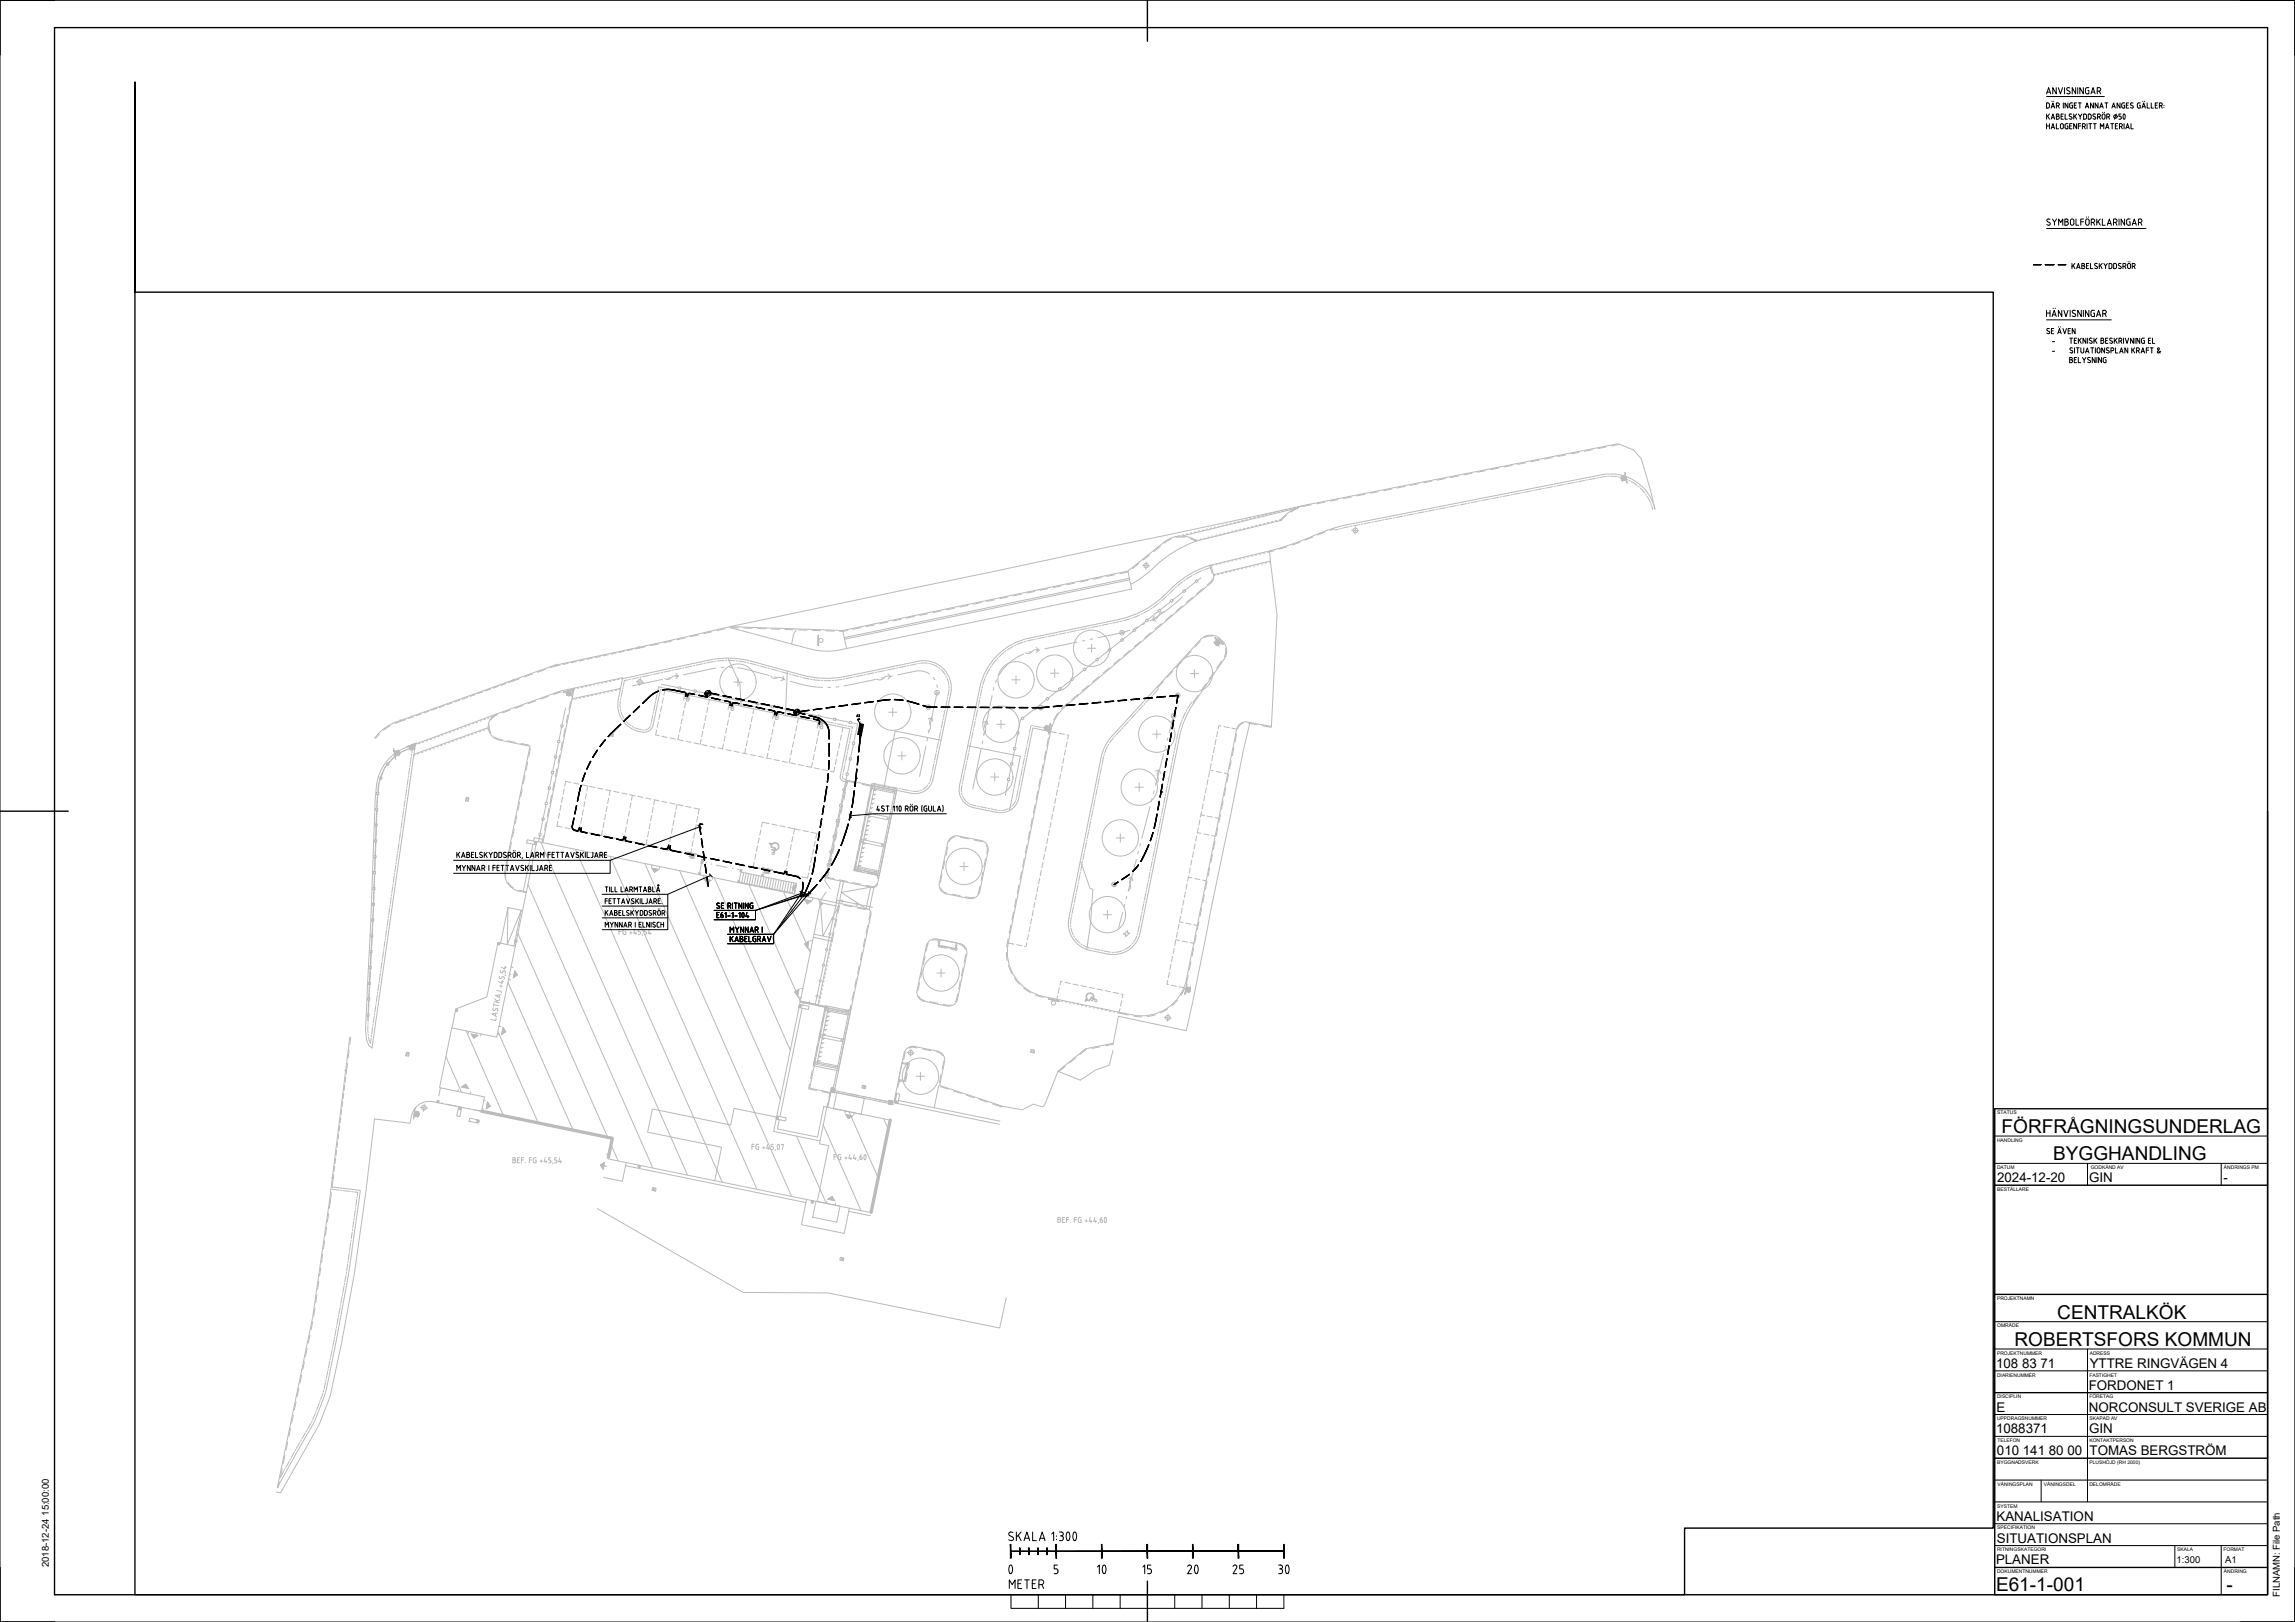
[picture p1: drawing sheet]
<svg xmlns="http://www.w3.org/2000/svg" width="841mm" height="594mm" viewBox="0 0 841 594" stroke-linecap="round" stroke-linejoin="round" font-family="sans-serif">
<defs><g id="words">
<g font-size="10.1">
<text x="364.1" y="578.9">0</text>
<text x="398.3" y="578.9">10</text>
<text x="431.8" y="578.9">20</text>
<text x="465.3" y="578.9">30</text>
</g>
<g font-size="7">
<text x="733.5" y="415">FÖRFRÅGNINGSUNDERLAG</text>
<text x="752.4" y="425">BYGGHANDLING</text>
<text x="753.9" y="483">CENTRALKÖK</text>
<text x="738.2" y="493">ROBERTSFORS KOMMUN</text>
<text x="731.5" y="582.8">E61-1-001</text>
<text x="815.9" y="582.8">-</text>
</g>
<g font-size="6.6">
<text x="423" y="577.5" transform="rotate(-90 423 577.5)">15</text>
<text x="450.5" y="577.5">25</text>
<text x="368.7" y="583.1">METER</text>
</g>
<g font-size="4.9">
<text x="249.1" y="257.9">FB</text>
<text x="265.6" y="261.4">FB</text>
<text x="281.9" y="264.9">FB</text>
<text x="298.1" y="268.1">FB</text>
<text x="731.9" y="433">2024-12-20</text>
<text x="765.6" y="433">GIN</text>
<text x="814.9" y="433">-</text>
<text x="731.5" y="501">108 83 71</text>
<text x="765.8" y="501">YTTRE RINGVÄGEN 4</text>
<text x="765.4" y="509">FORDONET 1</text>
<text x="731.6" y="517">E</text>
<text x="765.5" y="517">NORCONSULT SVERIGE AB</text>
<text x="731.5" y="525">1088371</text>
<text x="765.6" y="525">GIN</text>
<text x="731.8" y="533">010 141 80 00</text>
<text x="765.7" y="533">TOMAS BERGSTRÖM</text>
<text x="731.6" y="557">KANALISATION</text>
<text x="731.8" y="565">SITUATIONSPLAN</text>
<text x="731.5" y="573">PLANER</text>
</g>
<g font-size="3.5">
<text x="17.9" y="574" transform="rotate(-90 17.9 574)">2018-12-24 15:00:00</text>
<text x="797.6" y="572.4">1:300</text>
<text x="815.4" y="572.4">A1</text>
<text x="835.5" y="584.9" transform="rotate(-90 835.5 584.9)">FILNAMN: File Path</text>
</g>
<g font-size="1.8">
<text x="731.9" y="408.2">STATUS</text>
<text x="731.8" y="418.2">HANDLING</text>
<text x="731.8" y="428.2">DATUM</text>
<text x="766.2" y="428.2">GODKÄND AV</text>
<text x="815" y="428.2">ÄNDRINGS PM</text>
<text x="731.9" y="436.2">BESTÄLLARE</text>
<text x="731.8" y="476.2">PROJEKTNAMN</text>
<text x="731.9" y="486.2">OMRÅDE</text>
<text x="731.8" y="496.2">PROJEKTNUMMER</text>
<text x="765.8" y="496.2">ADRESS</text>
<text x="731.8" y="504.2">DIARIENUMMER</text>
<text x="765.7" y="504.2">FASTIGHET</text>
<text x="731.8" y="512.2">DISCIPLIN</text>
<text x="765.7" y="512.2">FÖRETAG</text>
<text x="731.8" y="520.2">UPPDRAGSNUMMER</text>
<text x="765.7" y="520.2">SKAPAD AV</text>
<text x="731.9" y="528.2">TELEFON</text>
<text x="765.7" y="528.2">KONTAKTPERSON</text>
<text x="731.9" y="536.2">BYGGNADSVERK</text>
<text x="765.7" y="536.2">PLUSHÖJD (RH 2000)</text>
<text x="732" y="544.2">VÅNINGSPLAN</text>
<text x="749" y="544.2">VÅNINGSDEL</text>
<text x="765.7" y="544.2">DELOMRÅDE</text>
<text x="731.9" y="552.2">SYSTEM</text>
<text x="731.9" y="560.2">SPECIFIKATION</text>
<text x="731.8" y="568.2">RITNINGSKATEGORI</text>
<text x="797.9" y="568.2">SKALA</text>
<text x="814.8" y="568.2">FORMAT</text>
<text x="731.8" y="576.2">DOKUMENTNUMMER</text>
<text x="815" y="576.2">ÄNDRING</text>
</g>
</g></defs>
<g fill="none" stroke="#000" stroke-width=".37">
<path d="M0 .1h841v594h-841zM750 34.4l.7-2.3 .8 2.3M750 37.7h.7l.3 .3v1.2l-.3 .4h-.7zM750 35.4h21.2M750.2 33.8h1.1M751.7 39.6l.6-1.9 .6 1.9M751.9 39.1h.9M752 37.1v.1M752.6 37.1v.1M753.5 32.1v2.3l-1.2-2.3v2.3M753.6 38.7l1-.2a.52 .52 0 0 0-.5-.8h-.5v1.9M754.2 38.7l.4 .9"/>
<path d="M754.3 32.1l.8 2.3 .7-2.3M756.1 37.7v1.9M756.6 32.1v2.3M757.8 37.7v1.9l-1-1.9v1.9M758.4 33.4a.64 .64 0 0 1-.1 1 .64 .64 0 0 1-.9-.3M758.5 32.2a.6 .6 0 0 0-.9 0 .6 .6 0 0 0 0 .9l.7 .3M759 37.7h.5M759 37.7l-.6 .5 .1 1.1 .5 .3M759.2 38.5h.3v1.1h-.5M760.1 38.5h.7M760.6 32.1v2.3l-1.2-2.3v2.3M761 37.7h-.9v1.9h.9"/>
<path d="M761.4 32.1v2.3M761.6 37.7h1.1M762.2 37.7v1.9M763.5 32.1v2.3l-1.3-2.3v2.3M764.2 39.6l.6-1.9 .7 1.9M764.3 39.1h1M765.5 32.1h-.9l-.4 .6 .2 1.5 1.1 .2v-1.3h-.4M766.3 34.4l.7-2.3 .8 2.3M766.5 33.8h1M767.1 37.7v1.9l-1-1.9v1.9M768.5 33.4h.7a.64 .64 0 0 0 .6-.7 .64 .64 0 0 0-.6-.6h-.7v2.3M768.8 37.7v1.9l-1-1.9v1.9"/>
<path d="M769.3 33.4l.5 1M769.5 39.6l.6-1.9 .6 1.9M769.7 39.1h.9M771.4 37.7h1M771.9 37.7v1.9M773.9 39.6l.7-1.9 .6 1.9M774.1 39.1h.9M776.9 37.7v1.9l-1.1-1.9v1.9M778.6 37.7h-.8l-.3 .5 .1 1.1 1 .3v-1.1h-.3M779.2 38.5h.7M780.1 37.7h-.9v1.9h.9M781.7 37.8a.51 .51 0 0 0-.8-.1 .51 .51 0 0 0 0 .8l.6 .3a.47 .47 0 0 1 .1 .7 .47 .47 0 0 1-.7 0l-.2-.1"/>
<path d="M784.3 37.7h-.8l-.2 .5v1.1l1 .3v-1.1h-.3M784.9 39.6l.7-1.9 .6 1.9M785.1 39.1h.9M785.3 37.1v.1M785.9 37.1v.1M786.8 37.7v1.9h.9M788.3 37.7v1.9h.9M789.8 38.5h.7M790.7 37.7h-.9v1.9h.9M791.3 38.7l1-.2a.52 .52 0 0 0-.5-.8h-.5v1.9M792 38.7l.4 .9M793 38.5v.1"/>
<path d="M793 39.3v.1M750 41.8v1.9M750 45.3v1.9M750 46.1h1M750.4 42.5l.6 1.2M751 45.3v1.9M751 41.8l-1 1.1M751.7 43.7l.6-1.9 .6 1.9M751.7 47.2l.6-1.9 .6 1.9M751.9 43.1h.9M751.9 46.7h.9M753.6 41.8l.9 .1v.5l-.4 .2a.53 .53 0 0 1 .6 .5 .53 .53 0 0 1-.6 .6h-.5z"/>
<path d="M753.6 45.3v1.9h.8M753.6 42.6h.5M755.1 45.5l.5-.2 .5 .2v1.2l-.2 .4-.8-.2zM755.3 42.6h.6M756.1 41.8h-.8v1.9h.8M756.8 41.8v1.9h.8M757.8 45.3h-.8l-.2 .5v1.1l1 .3v-1.1h-.3M758.3 43.4l.6 .2M758.4 46.1h.7M758.5 42.6l.8 .5-.4 .6M759.2 41.8a.51 .51 0 0 0-.7 0 .51 .51 0 0 0 0 .8M759.3 45.3h-.9v1.9h.9"/>
<path d="M759.9 41.8v1.9M760.3 42.5l.7 1.2M761 45.3v1.9l-1.1-1.9v1.9M761 41.8l-1.1 1.1M761.6 46.1h.9M761.6 41.8l.7 .9 .6-.9M762.3 42.7v1M762.5 45.3h-.9v1.9M763.1 46.3h.6M763.6 41.8h.7l.3 .3v1.2l-.3 .3-.7 .1zM763.7 45.3h-.6v1.9M763.7 45.3l.5 .5-.5 .5"/>
<path d="M763.8 46.3l.4 .9M764.8 45.3v1.9M765.3 41.8h.7l.3 .3v1.2l-.3 .3-.7 .1zM765.5 45.3h1M766 45.3v1.9M767 43.4l.6 .2M767.1 45.3h1.1M767.2 42.6l.8 .5-.4 .6M767.7 45.3v1.9M767.9 41.8a.51 .51 0 0 0-.7 0 .51 .51 0 0 0 0 .8M768.6 42.8l1.1-.3a.52 .52 0 0 0-.5-.7h-.6v1.9M769.3 42.8l.4 .9"/>
<path d="M769.7 47.2v-1.9l.6 1 .7-1v1.9M770.3 42.3l.6-.6 .5 .6M770.3 42.3l.1 1.1 .5 .3 .4-.3 .1-1.1M770.6 41.1v.1M771.2 41.1v.1M771.6 47.2l.6-1.9 .7 1.9M771.8 46.7h.9M772 42.8l1-.3a.52 .52 0 0 0-.4-.7h-.6v1.9M772.7 42.8l.4 .9M773.5 45.3h1.1M774 45.3v1.9M775.2 46.1h.6"/>
<path d="M775.5 41.8l-.6 1.9M776 45.3h-.8v1.9h.8M776.7 46.3l1-.2a.52 .52 0 0 0-.5-.8h-.5v1.9M777.2 41.8h-.7v.8h.7l.2 .6-.2 .4-.7 .1M777.3 46.3l.4 .9M778.2 41.8h.1a1.06 1.06 0 0 1 0 1.8l-.3-.7zM778.4 45.3v1.9M779 47.2l.7-1.9 .6 1.9M779.2 46.7h.9M780.9 45.3v1.9h.9M764.6 79.5v.1M765.3 79.5v.1"/>
<path d="M745.2 97h2.7M749.5 97h3.2M750 83.7h36.4M750.6 80.2l.6 .1M750.6 80.2l-.4 .2-.1 .4 1 .7a.56 .56 0 0 1 .1 .9 .56 .56 0 0 1-.9 0l-.2-.2M752.1 80.2l.8 1.2 .7-1.2M752.9 81.4v1.1M754.3 97h2.7M754.4 82.5v-2.3l.8 1.3 .7-1.3v2.3M756.7 81.2h.6M757.3 80.2h-.6v2.3h.6M757.3 81.2a.65 .65 0 0 1 .7 .7 .65 .65 0 0 1-.7 .6"/>
<path d="M757.3 80.2l.6 .5-.6 .5M758.7 81.9v-1.1a.65 .65 0 0 1 .7-.6 .65 .65 0 0 1 .6 .6v1.1M758.7 81.9a.65 .65 0 0 0 .7 .6 .65 .65 0 0 0 .6-.6M759.3 96.5v1.9M759.7 97.2l.7 1.2M760.3 96.5l-1 1.2M760.8 80.2v2.3h1M761 98.4l.6-1.9 .7 1.9M761.2 97.9h.9M762.5 81.2h1M762.9 96.5l.9 .2v.4l-.4 .2a.53 .53 0 0 1 .6 .6 .53 .53 0 0 1-.6 .5h-.5zM762.9 97.3h.5"/>
<path d="M763.5 80.2h-1v2.3M764.3 81.9v-1.1a.65 .65 0 0 1 .7-.6 .65 .65 0 0 1 .6 .6v1.1M764.3 81.9a.65 .65 0 0 0 .7 .6 .65 .65 0 0 0 .6-.6M764.6 97.3h.6M765.5 96.5h-.9v1.9h.9M766.1 96.5v1.9h.8M767 80.2h-.6v2.3M767 80.2a.65 .65 0 0 1 .7 .6 .65 .65 0 0 1-.7 .7h-.6M767.1 81.5l.5 1M768.4 80.2v2.3M768.5 96.6a.51 .51 0 0 0-.7-.1 .51 .51 0 0 0 0 .8l.6 .3a.51 .51 0 0 1 0 .8 .51 .51 0 0 1-.8-.2M768.9 81.1l.8 1.4"/>
<path d="M769.3 96.5v1.9M769.7 80.2l-1.3 1.4M769.7 97.2l.6 1.2M770.3 96.5l-1 1.2M770.4 80.2v2.3h1.1M771 96.5l.6 .9 .6-.9M771.6 97.4v1M772.2 82.5l.8-2.3 .7 2.3M772.4 81.9h1.1M774 97.8l-.4 .5-.7 .1v-1.9l.9 .1 .1 1.2M775.1 80.2h-.6v2.3M775.2 80.2a.65 .65 0 0 1 .6 .6 .65 .65 0 0 1-.6 .7h-.7"/>
<path d="M775.3 81.5l.5 1M775.7 97.8l-.4 .5-.7 .1v-1.9l.9 .1 .1 1.2M776.5 80.2v2.3M777.2 96.6a.51 .51 0 0 0-.7-.1 .51 .51 0 0 0 0 .8l.6 .3a.52 .52 0 0 1 0 .8 .52 .52 0 0 1-.8-.2M778 97.6l1-.3a.52 .52 0 0 0-.5-.8h-.5v1.9M778.6 80.2v2.3l-1.3-2.3v2.3M778.6 97.6l.4 .8M779.7 96.7l.5-.2 .5 .2 .1 1.2-.3 .4-.8-.2zM779.9 95.8v.1M780 80.2h.6M780 80.2l-.6 .4-.1 1.3M780.2 81.2h.4v1.3l-.9-.1-.4-.5"/>
<path d="M780.5 95.8v.1M781.4 82.5l.7-2.3 .8 2.3M781.4 97.6l1-.3a.52 .52 0 0 0-.5-.8h-.5v1.9M781.6 81.9h1.1M782 97.6l.4 .8M784.3 80.2h-.6v2.3M784.3 80.2a.65 .65 0 0 1 .6 .6 .65 .65 0 0 1-.6 .7h-.6M784.4 81.5l.5 1M750 113.7v2.2M750 114.7h1.2M750 117.2h23.7M751.2 113.7v2.2"/>
<path d="M752 115.9l.8-2.2 .7 2.2M752.2 115.3h1.1M752.4 112.9v.1M753.2 112.9v.1M754.4 119.7v.1M755 119.7v.1M755.6 113.7v2.2l-1.3-2.2v2.2M756.3 113.7l.8 2.2 .8-2.2M758.6 113.7v2.2M759.9 113.6l-.4 .2-.1 .5 1 .7a.56 .56 0 0 1 .1 .8 .56 .56 0 0 1-.9 0l-.2-.1M759.9 113.7l.6 .1M762.7 113.7v2.2l-1.3-2.2v2.2"/>
<path d="M763.5 113.7v2.2M765.5 113.7v2.2l-1.3-2.2v2.2M766.3 114.3l.1 1.5 1.1 .1v-1.2h-.4M766.9 113.7h.6M766.9 113.6l-.5 .2-.1 .5M768.3 115.9l.7-2.2 .8 2.2M768.5 115.3h1.1M771.2 113.7h-.6v2.2M771.2 113.6a.65 .65 0 0 1 .7 .7 .65 .65 0 0 1-.7 .6h-.6M771.3 114.9l.5 1M751 120.4a.51 .51 0 0 0-.7 0 .51 .51 0 0 0 0 .7l.6 .3a.47 .47 0 0 1 .1 .7 .47 .47 0 0 1-.7 0l-.2-.1M751.8 121.2h.6"/>
<path d="M752.1 125.1h.8M752.1 128.7h.8M752.6 120.3h-.8v1.9h.8M754.1 122.2l.6-1.9 .7 1.9M754.3 121.7h.9M756 120.3l.6 1.9 .7-1.9M757.9 121.2h.6M758.4 123.9h1.1M758.4 131.8h.6M758.7 120.3h-.8v1.9h.8M759 130.9h-.6v1.9h.6M759 123.9v1.9"/>
<path d="M759 130.9l.4 .4-.4 .5 .5 .5-.5 .5M759.4 128.5a.52 .52 0 0 1 0 .8 .52 .52 0 0 1-.8-.2M759.5 127.5a.52 .52 0 0 0-.7-.1 .52 .52 0 0 0 0 .8l.6 .3M760.1 124.7h.7M760.1 131.8h.7M760.2 127.4v1.9M760.4 120.3v1.9l-1-1.9v1.9M760.9 127.4h1M761 123.9h-.9v1.9h.9M761 130.9h-.9v1.9h.9M761.4 127.4v1.9M761.6 130.9v1.9h.9"/>
<path d="M761.6 123.9v1.9M762 124.6l.7 1.2M762.6 127.4v1.4M762.6 128.8l.5 .5 .6-.5M762.7 123.9l-1.1 1.1M763.1 130.9l.7 1 .6-1M763.6 127.4v1.4M763.8 131.9v.9M764.3 129.3l.6-1.9 .6 1.9M764.4 123.9v1.9l-1.1-1.9v1.9M764.4 128.8h.9M765 123.9v1.9"/>
<path d="M765 132.6l.7 .2M765.7 125.5l.6 .2M765.9 132l.2 .5-.4 .3M766 131a.51 .51 0 0 0-.8 0 .51 .51 0 0 0 .1 .7l.6 .3M766.2 127.4h1M766.5 124.9l.2 .5-.4 .4M766.6 123.9a.52 .52 0 0 0-.7 0 .52 .52 0 0 0 0 .8l.6 .3M766.7 127.4v1.9M767.4 123.9v1.9M767.8 130.9v1.9l-1.1-1.9v1.9M767.8 124.6l.6 1.2M767.9 127.4v1.9"/>
<path d="M768.4 130.9v1.9M768.4 123.9l-1 1.1M768.5 128.8l.1-1.2 .4-.2 .5 .2 .1 1.2M768.5 128.8l.5 .5 .6-.5M769.9 123.9l.9 .2v.4l-.3 .2a.53 .53 0 0 1 .5 .5 .53 .53 0 0 1-.5 .6h-.6zM769.9 124.7h.5M770.1 130.9v1.9l-1.1-1.9v1.9M771.2 127.4v1.9l-1-1.9v1.9M771.6 124.7h.6M771.8 130.9l-.8 .1-.3 .5 .1 1.1 1 .2v-1h-.3M772.5 123.9h-.9v1.9h.9M772.7 128.5a.53 .53 0 0 1 0 .8 .53 .53 0 0 1-.8-.2"/>
<path d="M772.9 127.5a.52 .52 0 0 0-.8-.1 .52 .52 0 0 0 0 .8l.6 .3M774.1 123.9a.52 .52 0 0 0-.8 0 .52 .52 0 0 0 0 .8l.6 .3a.51 .51 0 0 1 0 .8 .51 .51 0 0 1-.8-.3M774.1 127.4h-.5v1.9M774.1 127.4l.5 .2v.6l-1 .3M774.8 123.9v1.9M775.2 124.6l.7 1.2M775.3 127.4v1.9h.8M775.8 123.9l-1 1.1M776.5 124.9h.5M776.8 129.3l.6-1.9 .6 1.9M776.9 128.8h1M777 123.9h-.5v1.9"/>
<path d="M777 123.8l.6 .6-.6 .5M777.1 124.9l.5 .9M778.2 123.9v1.9M778.8 123.9l.7 1.9 .6-1.9M779.7 127.4v1.9l-1-1.9v1.9M781.2 127.4v1.9M781.6 128.1l.7 1.2M781.8 123.9v1.9l-1.1-1.9v1.9M782.3 127.4l-1.1 1.2M782.4 123.9v1.9M782.9 128.5h.5M783.4 127.4h-.5v1.9"/>
<path d="M783.5 127.4l.5 .5-.5 .6M783.6 128.5l.4 .8M784.1 123.9v1.9l-1-1.9v1.9M784.6 129.3l.7-1.9 .6 1.9M784.8 128.8h.9M785.8 123.9h-.8l-.2 .5v1.1l1 .3v-1.1h-.3M786.5 128.2h.9M787.3 124.7h.7M787.4 127.4h-.9v1.9M788 127.4h1.1M788.2 123.9h-.9v1.9h.9M788.5 127.4v1.9"/>
<path d="M788.8 123.9v1.9h.8M791.8 128.7l-.9 .6-.3-.2 .7-1.2a.33 .33 0 0 0-.3-.5 .33 .33 0 0 0-.3 .5l.9 1.4M234.4 258.7l-2.3 2.2M235.6 257.6l3.2-3 2.5-1.4-2.5 1.4zM238.1 255.1l1.3-1 1.9-1-2.6 1.4-3.2 3M238.1 255.1l-2.6 2.4M241.3 253.1l-1.9 1-1.3 1.1M242.8 252.6l3-.1 5.1 1-4.3-.8M242.8 252.7l2.2-.2 1.6 .2M242.9 252.8l1.2-.3 2.5 .2zM246.6 252.8l4.2 .9M246.6 252.7l4.3 .9-4.3-.9"/>
<path d="M256.1 254.8l3.1 .6M256.1 254.7l3.1 .7M256.1 254.7l3.1 .5M258.4 253.8l2.1 .4M259.6 254h1.6M259.7 252.9l-.5 2.1M260.1 254h1.1M260.1 253.9l1.1 .1M260.1 253.9l-.5 .2M260.8 255.7l3.1 .6M260.8 255.6l3.1 .6M261.2 254.1h-1.6l1.1-.1 2.7 .6"/>
<path d="M261.2 254l2.2 .5M261.2 254l2.2 .4-2.2-.4M264.9 254.9l3.2 .5M265 254.7l3.1 .7M269.6 255.9l3.1 .6M269.6 255.8l3.1 .6M269.6 255.7l3.1 .7M272.4 258.1l3.1 .7M272.4 258l3.1 .7M272.4 258l3.1 .6M274.3 256.8l3.1 .6M274.3 256.7l3.1 .6"/>
<path d="M277.1 259.1l3.1 .7M277.1 259l3.1 .7M277.1 258.9l3.1 .7-3.1-.5M278.9 257.8l3.1 .6M279 257.7l3.1 .6M283.6 258.8l3.1 .5M283.6 258.7l3.1 .7M283.6 258.6l3.1 .6M288.3 259.7l2.2 .4M288.3 259.7l2.2 .5M288.3 259.6l2.6 .5 1.1 .6M292.2 259.8l-.4 2.1"/>
<path d="M301.2 259.6l-3.2 .3M302.7 259.3l3.2-.4-3.2 .5M305.9 258.8l-3.2 .4M310.6 258.2l-3.2 .4M310.6 258.3l-3.1 .5M312.2 258l3.1-.4-3.1 .5M315.3 257.5l-3.1 .5M320 256.9l-3.1 .4M320.1 257l-3.2 .4M321.6 256.7l4.6-.5zM323.8 256.5l2.4-.2zM323.8 256.4l2.4-.1z"/>
<path d="M323.8 256.5l-2.2 .3M327.7 256.3l3.2 .3M327.7 256.3l3.2 .2M327.8 256.2l3.1 .3-3.1-.3M332.5 256.9l4.2 1.1M332.5 256.7l2.3 .6M332.5 256.7l4.2 1.2-1.9-.6M334.8 257.4l-2.3-.6 4.2 1.2M334.8 257.4l1.9 .6M340.2 259l-2-.5 2 .6h3.1M340.2 258.9l3.1 .1h-3.1M340.2 258.9h3.1"/>
<path d="M340.2 258.9l-1.9-.6 1.9 .7M344.9 258.9h3.2M348.1 259l-3.2 .1M349.7 259.1h3.1M352.8 259h-3.1l3.1 .1M354.4 259h3.2M357.6 259.1l-3.2 .1M359.2 259l3.2 .2h-3.2M364 259.1l3.1 .1M364 259l3.1 .1h-3.1M371.9 259.1h-3.2l3.2 .1M376.7 259.1h-3.2l3.2 .2"/>
<path d="M378.2 259.2l3.2 .1M384.4 258.9l-6.2 .2M384.4 258.9l-3 .3h-3.2M384.4 259l-3 .3M384.4 258.9l-3 .4M389.1 258.6l-3.1 .1M389.2 258.6l-3.2 .3M393.9 258l-3.2 .4 3.2-.4M393.9 258.2l-3.2 .3M395.5 258l3.2-.3-3.2 .3M398.6 257.6l-3.1 .3M403.4 257.1l-3.2 .3"/>
<path d="M403.4 257.3l-3.2 .2M403.4 257.3l-3.2 .3M408.1 256.7l-3.1 .3M408.1 256.9l-3.1 .1M409.7 256.7l3.2-.2-3.2 .3M412.9 256.3l-3.2 .3 3.2-.3M414.4 256.2l3.2-.3-3.2 .3M417.6 256l-3.1 .3 3.1-.3M422.4 255.5l-3.2 .2 3.2-.2M422.4 255.6l-3.2 .3M427.1 255.2l-3.2 .1M427.1 255.2l-3.2 .3"/>
<path d="M430.9 259.1l-.6 3.1M430.9 259.1l-.5 3.1M431.6 254.7l-.5 2.8 .6-2.8M431.7 254.6l-3 .3M431.7 254.7l-3 .4 3-.3M431.7 254.7l-.5 2.8 .5-2.8M216.4 278.8l-1.4 2.9M216.5 278.9l-1.4 2.8zM216.5 278.9l-1.4 2.8M217.2 277.4l1.7-2.6-1.7 2.6M219 274.8l-1.8 2.7M221.7 270.9l-1.9 2.6"/>
<path d="M221.9 271l-2 2.5zM224.9 267.7l-2 2.1M224.9 267.8l-2 2M225 267.8l-2.1 2M227.4 265.2l-4.6 4.6 2.1-2.1M227.5 265.3l-2.6 2.4M227.5 265.3l-2.6 2.5M230.9 261.9l-2.2 2.3M232.1 260.9l2.3-2.1-2.3 2.1M288.7 261.5l3.1 .6M288.7 261.5l3.1 .7M288.8 261.4l3.1 .6"/>
<path d="M290.5 260.2l1.4 .6M290.5 260.2l1.4 .6-.4-.4M290.5 260.1l1 .4M290.5 260.1l1 .3M291 260.6l2.1 .5M292.1 260.9l2.9 .8M292.1 260.8l2.9 .8M292.8 260.7l-.7 .2M292.8 260.8l-.7 .2 2.8 .7-2.8-.8M292.8 260.8l-.7 .1M293.4 262.5l3.1 .6M293.4 262.5l3.1 .5"/>
<path d="M293.4 262.3l3.1 .7M294.3 260.4l2.2-.2-3.7 .6M294.3 260.4l-2.2 .4M294.3 260.5l-1.5 .2M296.5 260.3l-3.7 .5M296.5 262.1l2.9 .8M296.5 262.1l2.9 .7M303.7 278.6l-.1 3.1M303.7 268.4l.1 2.3v-2.3M303.8 278.6l-.2 3.1M303.8 272.3l.1 2.2M303.8 278.6l-.1 3.2"/>
<path d="M303.8 268.4l.1 2.3M303.9 272.3l.1 2.2M303.9 274.5l-.1 2.5M303.9 274.5v2.5v-2.5M304 274.5v2.5M313.9 262.5l.3-.7 .2 .7M314 262.3h.3M314.7 261.9l.3-.1-.3 .7h.3M314.9 263.1l-.7 .4 1 1.6M315 263.3l-.7 .3M315.1 268.9v1M315.1 269.9l-.5 5.5z"/>
<path d="M315.1 263.5l-.7 .3M315.2 268.9l-.2 3.1M315.2 268.9l-.5 6.5zM427.6 277.8l-.6 3.2M427.7 277.9l-.6 3.1M428.4 273.1l-.5 3.2M428.5 273.2l-.6 3.1M428.6 271.6l.7-3.1-.6 3.1M429.3 268.5l-.5 3.1M429.5 266.9l.5-3.1-.5 3.1M430.1 263.8l-.5 3.1M210.4 299.6l-.7 3"/>
<path d="M210.4 299.7l-.6 2.9M211.2 295l-.6 3.1M211.3 295l-.7 3.1M211.3 295l-.6 3.1 .7-3.1M212.2 290.5l-.7 2.9M212.2 290.5l.7-2.8-.7 2.8M212.3 290.5l-.6 2.9M212.9 287.6l-.7 2.9M213 287.7l-.7 2.8M214.4 283.1l-1.1 3M214.4 283.1l-1 3.1 1.1-3M301.1 299.9l-.5 3.1"/>
<path d="M301.8 295.2l-.5 3.1 .7-3.1M302.9 288.1l-.3 2.4M303.1 288.1l-.9 5.5 .4-3.1M303.4 283.3l-.1 3.2M311.2 298.1l.8 1.4M311.9 297.2l-.7 3.1M312 297.2l-.7 3.1M312 297.2l-.7 3.1 .7-3.1M312.6 292.7l-.5 2.9M312.6 292.7l-.4 2.9M312.7 292.7l-.5 2.9M312.7 292.7l-.4 3"/>
<path d="M313 289.7l-.4 3M313.1 289.7l-.4 3M313.1 289.7l-.8 6zM313.6 285l-.4 3.1M313.6 285h.1M313.6 285l-.3 3.1M313.7 285h.1M313.7 285l-.4 3.1M314 281.7l-.4 3.3M314.1 280.1l.5-3.1-.4 3.1M314.1 281.7l-.4 3.3M321.7 295.2l-.4 1.5h1.1"/>
<path d="M322.1 296.3v.8M324 295.3a.51 .51 0 0 0-.8 0 .51 .51 0 0 0 .1 .7l.5 .3a.48 .48 0 0 1 .2 .7 .48 .48 0 0 1-.8 0l-.2-.1M324.7 295.2h1.1M325.3 295.2v1.9M327.3 295.6l.4-.4v1.9M328.4 295.6l.4-.4v1.9M329.6 295.3l.1-.1a1.04 1.04 0 0 1 .6 .9 1.04 1.04 0 0 1-.6 1l-.3-.8zM331.8 296.3l1-.3a.52 .52 0 0 0-.5-.8h-.5v1.9M332.4 296.3l.4 .8M333.6 295.5l.4-.3 .5 .3 .1 1.1-.3 .4-.7-.2zM333.7 294.5v.2M334.3 294.5v.2"/>
<path d="M335.2 296.3l1-.3a.52 .52 0 0 0-.5-.8h-.5v1.9M335.8 296.3l.5 .8M337.9 295l-.2 .9 .2 1.4M339.7 295.2l-.8 .1-.3 .4 .1 1.1 1 .3v-1h-.4M340.3 295.2l.1 1.6 .4 .3 .5-.3 .1-1.6M342 295.2v1.9h.9M343.5 297.1l.6-1.9 .7 1.9M343.7 296.6h.9M345.4 295l.2 .9-.2 1.4M346.8 298.1h-26.6l-8.6 .7M423.9 298.2l-.3 1.8M424 298.2l-.4 1.9"/>
<path d="M424.8 293.5l-.5 3.1M425.4 290.1l.5-2.9-.8 4.7 .3-1.8M425.4 290.1h.1M425.5 290.1h.1M425.5 290.1l-.3 1.8M426 287.2l-.5 2.9M426.1 287.3l-.5 2.8M426.8 282.5l-.6 3.2M426.8 282.6l-.5 3.1M426.9 282.6l-.6 3.1M166.2 315.1h57.4M167.4 318.9v-2l.7 1.1 .6-1.1v2"/>
<path d="M167.4 312.2v1.9M167.8 312.9l.7 1.2M168.5 312.2l-1.1 1.1M169.1 314.1l.7-1.9 .6 1.9M169.3 313.6h.9M169.3 316.9l.7 1 .6-1M170 317.9v1M171 313h.6M171.6 312.2h-.6v1.9l1.1-.3v-.5l-.5-.3M171.6 312.2l.4 .4-.4 .4M172.3 316.9v2l-1-2v2M172.8 313h.6"/>
<path d="M173.6 312.2h-.8v1.9h.8M174 316.9v2l-1-2v2M174.3 312.2v1.9h.8M174.7 318.9l.6-2 .7 2M174.9 318.3h.9M175.8 313.9l.6 .2M176.6 313.3l.2 .5-.4 .3M176.6 318l1-.2a.54 .54 0 0 0-.5-.9h-.5v2M176.7 312.3a.52 .52 0 0 0-.7-.1 .52 .52 0 0 0 0 .8l.6 .3M177.2 318l.5 .9M177.5 312.2v1.9M177.9 312.9l.6 1.2"/>
<path d="M178.5 312.2l-1 1.1M179.2 316.9v2M179.2 312.2l.6 .9 .6-.9M179.8 313.1v1M180.6 317.8h.9M181.5 316.9h-.9v2M181.6 312.2l.5 .3v1.2l-.3 .3-.7 .1v-1.9h.5M182.1 317.8h.7M183 316.9h-.9v2h.9M183.3 312.2l.5 .3v1.2l-.3 .3-.7 .1v-1.9h.5M183.6 316.9h1.1M184.2 316.9v2"/>
<path d="M185.3 316.9h1.1M185.4 313.3a.54 .54 0 0 1-.1 .8 .54 .54 0 0 1-.8-.2M185.5 312.3a.51 .51 0 0 0-.8-.1 .51 .51 0 0 0 0 .8l.6 .3M185.9 316.9v2M186.2 313.2h.6M186.8 312.2h-.6v1.9M186.8 312.2l.5 .5-.5 .5M186.9 313.2l.4 .9M187 318.9l.7-2 .6 2M187.2 318.3h.9M187.9 313.6l.1-1.2 .5-.2 .4 .2 .1 1.2M187.9 313.5l.6 .6 .5-.6"/>
<path d="M188.1 311.5v.1M188.8 311.5v.1M189 316.9l.6 2 .6-2M190.2 312.2h-.6v1.9M190.2 312.2l.4 .2v.6l-1 .2M190.3 313.2l.4 .9M191.1 317.8l.6 .2a.53 .53 0 0 1 0 .9 .53 .53 0 0 1-.8-.2M191.4 314.1l-.1 .4M191.9 317a.52 .52 0 0 0-.8 0 .52 .52 0 0 0 0 .8M192.6 316.9v2M192.9 312.2v1.9h.9M193 317.7l.7 1.2"/>
<path d="M193.7 316.9l-1.1 1.2M194.3 316.9v2M194.4 314.1l.7-1.9 .6 1.9M194.6 313.6h.9M194.9 316.9v2h.9M196.9 312.2h-.6v1.9M196.9 312.2l.4 .2v.6l-1 .2M197 313.2l.4 .9M197.1 316.9l-.1 1.8-.6 .2M197.7 318.9l.7-2 .6 2M197.9 318.3h.9M198.1 314.1v-1.9l.6 1 .6-1v1.9"/>
<path d="M199.6 318l1-.2a.54 .54 0 0 0-.4-.9h-.6v2M200.3 318l.4 .9M200.8 313h.9M201.4 317.8h.6M201.7 312.2h-.9v1.9M202.2 316.9h-.8v2h.8M202.3 313h.7M203.2 312.2h-.9v1.9h.9M203.8 312.2h1.1M204.3 312.2v1.9M205.5 312.2h1.1M206.1 312.2v1.9"/>
<path d="M207.2 314.1l.7-1.9 .6 1.9M207.4 313.6h.9M209.1 312.2l.7 1.9 .6-1.9M209.7 302.6a1.4 1.4 0 0 0 1 1.6M209.7 302.6l.5-3-.6 3a1.44 1.44 0 0 0 1.1 1.6M209.7 302.6a1.3 1.3 0 0 0 1.1 1.5M209.8 302.6a1.3 1.3 0 0 0 1 1.5M209.8 302.6a1.4 1.4 0 0 0 1.6 1.6M210.7 304.2l.7 .2M210.8 304.1l.6 .2M211.3 313l.6 .3M211.9 313.3a.54 .54 0 0 1 0 .8 .54 .54 0 0 1-.8-.2"/>
<path d="M212 312.3a.51 .51 0 0 0-.7-.1 .51 .51 0 0 0 0 .8M212.2 303.8l.1-.7-.3 1-.6 .1M212.2 303.8l-.8 .4M212.2 303.8l.1-.7v.7M212.2 303.8l-.4 .5-1-.2M212.2 303.8l-.3 .4-.5 .1M212.3 303.8l-.5 .5-.4 .1M212.8 312.2v1.9M212.9 303.9l.1 .5 .4 .3M212.9 303.9l.1 .5 .4 .2M212.9 303.9l.1-.6-.2 .9 .6 .5M212.9 303.9l.5 .7"/>
<path d="M212.9 303.2l-.1 1 .6 .6M213.1 303.3l-.2 .6M213.2 312.9l.6 1.2M213.4 304.8l1.7 .4M213.4 304.7l1.7 .3M213.4 304.6l1.7 .4M213.8 312.2l-1 1.1M214.5 312.2v1.9M215.1 312.2v1.9h.9M216.7 305.3l3.1 .7-3.2-.5M217.3 312.2v1.5M217.3 313.7l-.2 .3-.5 .1"/>
<path d="M217.9 314.1l.6-1.9 .7 1.9M218.1 313.6h.9M220.4 312.2h-.6v1.9M220.4 312.2l.4 .2v.6l-1 .2M220.5 313.2l.4 .9M221.3 306.4l3.1 .7M221.3 306.3l3.2 .7M221.5 313h.7M222.4 312.2h-.9v1.9h.9M224.4 307l-3.1-.6 3.1 .7M226 307.4l1.7 .4M226 307.2l1.8 .4"/>
<path d="M228.5 307.2l-.8 .4M228.5 307.2l-.3 .4-.5 .1M228.5 307.2l.1-.7v.7M228.6 306.5l-.2 .8-.6 .3M228.6 307.2l-.4 .5-.5 .1M228.6 306.5l-.1 .7M229.1 307.3l.1 .5 .5 .4M229.2 307.3l.1 .5 .4 .3M229.2 307.3l.1-.6-.1 .6M229.3 307.3l.4 .7M229.3 306.6l-.2 .7M229.4 306.7l-.1 .6"/>
<path d="M229.7 308.1l1.6 .4M229.7 308.1l1.7 .4M229.7 308l1.7 .4-1.7-.3M229.7 308l1.7 .3M232.9 308.8l3.1 .7M236 309.3l-3.1-.5 3.1 .6M237.6 309.8l3.1 .6M237.6 309.6l3.1 .8M242.2 310.7l1.7 .4M242.3 310.6l1.6 .4M244.8 310.4l-.3 .4-.6 .2M244.8 310.4l-.4 .5-.5 .1"/>
<path d="M244.9 310.4l-.3 .5-.6 .1-1.8-.3 1.7 .3M244.9 310.4l-.4 .6-.6 .1M245 310.4l-.5 .6-.6 .1M245 309.6l-.2 .8M245 309.6l-.1 .8M245.1 309.6l-.2 .8M245.5 310.5l.2-.8-.2 1.1 .7 .7M245.5 310.5l.1 .7 .4 .3 3.4 .8-3.2-.8M245.5 310.5l.1 .7 .6 .3M245.6 310.5l.1 .6 .5 .4M245.6 310.5l.4 .9 3.5 .7M245.6 309.7l-.2 .8"/>
<path d="M245.8 309.7l-.2 .8M251 312.6l3.1 .6M251 312.5l3.1 .6M251 312.4l3.1 .7M255.7 313.5l3.1 .7M255.7 313.6l3.1 .6M255.7 313.4l3.1 .6M255.8 302.4l1.3 .9M256.2 302.2l.5 3.4M256.4 301.9l-.2 .3M256.4 302.2l.5 3.4M256.4 301.9l-.1 .3"/>
<path d="M256.4 302.8l-32.8 12.3v4.8h-57.4M256.7 301.9l-.3 .3M256.7 301.9l-.4 .3 .5 3.4M256.7 301.9l.8 .1M256.8 301.8l-.4 .1M256.8 301.8l.7 .1M257 307.2l.5 3.1M257.1 307.2l.5 3.1M257.5 302l-.8-.1-.3 .3M257.6 311.9l.5 3.1M257.7 311.9l.6 3.1M258.3 316.6l.5 3.2"/>
<path d="M258.4 316.6l.5 3.1M260.4 314.4l3 .7M260.4 314.4l3.1 .6M265 315.5l3.1 .6M265 315.3l3.1 .7M268.1 316l-3.1-.6 3.1 .7M269.7 316.3l3.1 .8M274.3 317.4l3.1 .7M274.3 317.4l3.2 .6M277.5 317.9l-3.1-.6 3.1 .6M279 318.4l3.1 .6M279 318.3l3.1 .6"/>
<path d="M283.7 319.3l3.3 .7M283.7 319.2l3.3 .7M287.5 319.6l-.5 .3M287.6 319.1l-.2 .6-.4 .2M287.6 319.6l-.6 .4M287.7 319.1l-.1 .5M287.7 319.1l-.2 .8-.5 .2M288.1 319.7l.4 .7 3 .6 1.7 .9-1.7-.9M288.2 319.7l.3 .6 3 .7M288.2 319.2l-.1 .5M288.4 319.2l-.2 .7 .4 .4-.4-.4zM288.4 319.2l-.1 .7 .2 .3 3 .6"/>
<path d="M298.2 317.1l-.7 3M298.2 317.1l-.6 3.1 .7-3.1M298.3 317.1l-.7 3.1M298.3 317.1l.6-3.1-1.2 6.2M298.7 314l-.5 3.1M298.7 314l-.4 3.1M299 312.4l.5-3.1-.5 3.1M299.6 309.3l-.5 3.1M300.2 304.6l-.4 3.1 .5-3.1M300.4 304.6l-.6 3.1M300.5 303l.6-3.1-.6 3.1M303.8 318.3l-1.6 2.3z"/>
<path d="M303.9 318.3l-1.6 2.3M306 314.5l-1.4 2.4M306 314.5l-1.3 2.4M306.2 314.1l1.4-2.9-1.4 2.9M306.2 314.1l-.2 .4M306.3 314.1l-1.6 2.9M307.5 311.1l-2.9 5.8M307.5 311.2l-1.5 3.3M307.6 311.2l-1.3 2.9zM309.2 306.7l-1.1 3M309.3 306.7l-1.1 3M309.9 304.7l.8-2.9-1.5 4.9"/>
<path d="M309.9 304.7l-.7 2M309.9 304.7l-1.7 5M310 304.7l-1.8 5M310 304.7l-1.7 5M310.8 301.9l-.9 2.8M310.8 301.9l-.8 2.8M310.9 301.9l-.9 2.8M311.1 300.3l.7-3.1-.6 3.1M417.1 316.8l-2.1 2.3zM417.2 316.8l-2.1 2.4M418.8 314l-.8 1.5M418.9 314l-.8 1.5"/>
<path d="M419 314l-.9 1.6M420.9 309.4l-2.1 4.6M421 309.4l-2.2 4.6M421 309.4l-2.9 6.1 .7-1.5M421 309.4l-2.1 4.6M422.4 304.9l-.9 3M422.5 304.9l-1 3M422.6 304.9l-1 3M422.6 304.9l-1 3.1M423.6 300l-.7 3.4M423.7 300.1l.4-1.9-1.1 5.2M220.7 327.5h24"/>
<path d="M220.7 331.9h24M220.7 336.2h24M221.8 339.6v-1.8l.6 1 .6-1v1.8M221.8 324.8h1M221.8 330h.8M221.8 333.5v1.8M222.2 334.2l.6 1.1M222.3 324.8v1.8M222.6 329.2h-.8v1.8M222.8 333.5l-1 1.1M223.2 330h.6M223.4 335.3l.6-1.8 .6 1.8"/>
<path d="M223.4 324.8v1.8M223.6 334.8h.8M223.6 337.8l.6 .9 .6-.9M224 324.8v1.8h.8M224 329.2h-.8v1.8h.8M224.2 338.7v.9M224.6 329.2h1M225.1 329.2v1.8M225.2 334.3h.5M225.4 324.8v1.8h.8M225.7 334.3l.5 .5-.5 .5M225.7 334.3l.3-.2v-.4l-.8-.2v1.8h.5"/>
<path d="M226.2 329.2h1M226.4 337.8v1.8l-1-1.8v1.8M226.7 329.2v1.8M226.8 334.3h.6M227.6 324.8v1.8h.8M227.6 333.5h-.8v1.8h.8M227.8 331l.6-1.8 .6 1.8M228 330.4h.8M228 337.8v1.8l-1-1.8v1.8M228.2 333.5v1.8h.8M228.6 339.6l.6-1.8 .6 1.8M228.8 339.1h.8"/>
<path d="M229 326.6l.6-1.8 .6 1.8M229.2 326.1h.8M229.6 329.2l.6 1.8 .6-1.8M230.4 338.8l.7-.1 .2-.7-.9-.2v1.8M230.5 333.6a.47 .47 0 0 0-.7-.1 .47 .47 0 0 0 0 .7l.6 .3a.48 .48 0 0 1 0 .8 .48 .48 0 0 1-.8-.2M230.8 325.8h.5M231 338.8l.4 .8M231.2 333.5v1.8M231.3 324.8h-.5v1.8M231.3 324.8l.5 .5-.5 .5M231.4 325.8l.4 .8M231.6 334.2l.6 1.1"/>
<path d="M232.2 333.5l-1 1.1M232.3 329.2a.47 .47 0 0 0-.7 0 .47 .47 0 0 0 0 .7l.6 .3a.49 .49 0 0 1-.1 .8 .49 .49 0 0 1-.7-.3M232.4 326.6v-1.8l.6 1 .6-1v1.8M232.8 337.8v1.8M232.8 333.5l.6 .9 .6-.9M233 329.2v1.8M233.4 329.8l.6 1.2M233.4 334.4v.9M234 329.2l-1 1.1M234.2 324.8h1M234.2 338.6h.6M234.6 329.2v1.8"/>
<path d="M234.7 324.8v1.8M235 337.8h-.8v1.8h.8M235.2 329.2v1.8h.8M235.6 337.8v1.8h.8M235.6 334.7l-.5 .6M235.6 334.7l-.1-1-.9-.2v1.8h.5M235.8 326.6l.6-1.8 .6 1.8M236 326.1h.8M237.2 329.2l-.1 1.5-.5 .3M237.2 334.7l-.5 .6M237.2 334.7l-.1-1-.9-.2v1.8h.5M237.6 324.8l.8 .2v.4l-.3 .2 .4 .3-.2 .6-.7 .1z"/>
<path d="M237.6 325.6h.5M237.8 331l.6-1.8 .6 1.8M238 337.8v1.8l-1-1.8v1.8M238 330.4h.8M238.6 337.8v1.8M238.7 333.6a.47 .47 0 0 0-.7-.1 .47 .47 0 0 0 0 .7l.6 .3a.49 .49 0 0 1 0 .8 .49 .49 0 0 1-.8-.2M239.2 324.8v1.8h.8M239.2 339.4l.6 .2M239.4 334.5l.9-.3-.1-.7h-.8v1.8M239.6 330.2l.8-.1 .1-.7-.9-.2v1.8M240 334.5l.4 .8M240.1 337.9a.48 .48 0 0 0-.7-.1 .48 .48 0 0 0 0 .7l.8 .6-.4 .5"/>
<path d="M240.2 330.2l.4 .8M240.6 326.6l.6-1.8 .6 1.8M240.8 326.1h.8M241 334l.3 1.2h.5l.2-.4M241 334l.5-.5 .5 .5M241.2 330h.6M241.2 332.9v.1M241.6 337.8h-.6l-.2 .4 .1 1.2 .7 .2M241.8 332.9v.1M242 329.2h-.8v1.8h.8M242 334v.8M242.2 338.6h1"/>
<path d="M242.2 337.8v1.8M242.6 330.8v.2M242.6 334.5h.5M243.1 333.5h-.5v1.8M243.1 333.5l.5 .5-.5 .5M243.2 337.8v1.8M243.2 334.5l.4 .8M259 321.3l.6 3.4-.5-3.4M259.1 321.3l.5 3.4M259.9 320.1l1.1 1M260.5 320.6l-15.8 6.9v13h-24M261.7 336.9h15.2v-3.4l16.7-6.3-10.1 15v3.4h-16.9"/>
<path d="M261.7 336.9h15.2v-3.4l17.9-5.9-11.3 14.6v3.4h-16.9M261.7 336.9h15.2v-3.4l19.4-6.1-12.8 14.8v3.4h-16.9M261.7 333.5h15.2M262.7 335.1h.6M263.5 331.9a.53 .53 0 0 1 0 .8 .53 .53 0 0 1-.8-.2M263.5 334.2h-.8v1.9h.8M263.6 330.9a.52 .52 0 0 0-.7-.1 .52 .52 0 0 0 0 .8l.6 .3M264.2 335.1l.4-.1a.47 .47 0 0 1 .4 .8 .47 .47 0 0 1-.8-.1zM264.4 331.6h.6M264.8 334.2l-.6 .8M265.2 330.8h-.8v1.9h.8M265.6 334.6l.5-.4v1.9"/>
<path d="M266.7 331.8l1-.2a.54 .54 0 0 0-.4-.8h-.6v1.9M266.7 335.5h.9M267.4 331.8l.4 .9M268.2 334.6l.4-.4v1.9M268.4 330.8v1.9M269.1 330.8h1M269.3 335.5h.8M269.5 339.5l.6 1 .7-1M269.6 330.8v1.9M270.8 334.6l.4-.4v1.9M271.8 330.8v1.9l-1-1.9v1.9M272.1 336a.97 .97 0 0 1-.4-1 .97 .97 0 0 1 .8-.7l.2 .7-.2 1"/>
<path d="M272.1 336h.4M272.5 339.5v2l-1.1-2v2M272.5 330.8v1.9M273.7 334.2l-.4 1.5h1.1M274.1 335.3v.8M274.2 330.8v1.9l-1.1-1.9v1.9M274.2 339.5v2l-1.1-2v2M275.9 330.8h-.8l-.3 .5 .1 1.1 1 .3v-1.1h-.3M279.3 339.5v2M288.6 320.3l2.9 .6M291.5 320.9l1.7 .9zM291.5 320.9l1.8 .9"/>
<path d="M291.5 320.8l1.8 1M293.2 326.5l.9 1.4M294 323.2l.2 1.8M294.2 325l-.7 3.5M294.2 325l-.1-1.8 .1 1.8M294.3 325l-.2-1.9 .2 2M294.3 325l-.7 3.5M294.5 326.8l.6 1.5M296.1 324.6l-1.5 3.7M296.3 326.6l.1 1.6M297.1 321.7l-1.1 2.9zM297.1 327.3l-1.6 .1"/>
<path d="M297.2 321.7l-2.7 6.5 1.5-3.6M297.2 321.7l-1.1 2.9zM297.7 325.8l-2.3 2.5M297.7 325.9l-2.3 2.5M297.8 325.9l-2.3 2.5M299.4 323.9l-4 4.4M299.4 323.9l-1.7 1.9M299.4 323.9l-1.7 2M299.5 324l-1.7 1.9zM302 320.7l-1.6 2 3.4-4.5-1.8 2.5M302 320.7l-1.6 2M302.2 320.6l-.1 .2"/>
<path d="M302.3 320.6l-1.8 2.1 1.6-2M409.7 323l-1.4 1.1 1.5-1M412.5 321.2l1.3-1zM412.5 321.2l-1.5 .9M412.5 321.2l-1.5 1 1.5-.9M412.5 321.3l-1.4 1M413.9 320.2l-1.4 1M413.9 320.2l-1.4 1.1M413.9 320.3l-1.4 1M266.6 342.2h16.9M267.6 341.5v-2l.6 1.1 .7-1.1v2M267.6 343v1.9"/>
<path d="M268 343.7l.6 1.2M268.6 343l-1 1.2M269.3 344.9l.6-1.9 .7 1.9M269.5 344.4h.9M270.1 340.5v1M271.2 343.8h.6M271.8 343h-.6v1.9l1-.3v-.5l-.4-.3M271.8 343l.4 .4-.4 .4M272.9 343.8h.7M273.8 343h-.9v1.9h.9M274.4 343v1.9h.9M274.8 341.5l.7-2 .6 2"/>
<path d="M275 340.9h.9M276.4 343h.6M276.4 343l-.5 .5 .1 1.1 .4 .3M276.6 343.8h.4v1.1h-.6M276.8 340.6l1-.3a.52 .52 0 0 0-.5-.8h-.5v2M277.4 340.6l.4 .9M278.2 343h-.6v1.9M278.2 343l.4 .2v.6l-1 .2M278.3 344l.4 .9M279.3 344.9l.7-1.9 .6 1.9M279.5 344.4h.9M281.2 343l.7 1.9 .6-1.9"/>
<path d="M731 416.1h100M731 426.1h100M765 426.1v8M814 426.1v8M731 494.1h100M731 484.1h100M765 494.1v56M731 518.1h100M731 502.1h100M731 526.1h100M731 558.1h100M731 550.1h100"/>
<path d="M731 542.1h100M748 542.1v8M370.3 561.1l.9 .2M370.4 561.1a.71 .71 0 0 0-.7 .6 .71 .71 0 0 0 .3 .8l1 .4a.81 .81 0 0 1 .1 1.3 .81 .81 0 0 1-1.2-.1l-.2-.2M372.4 561.1v3.2M373.1 562.3l1.1 2M374.2 561.1l-1.8 1.9M375.3 564.3l1-3.2 1.1 3.2M375.6 563.4h1.5M378.4 561.1v3.2h1.4M380.9 564.3l1-3.2 1.1 3.2M381.2 563.4h1.5"/>
<path d="M385.4 561.8l.7-.7v3.2M387.2 562.5v.2M387.2 563.8v.1M387.5 573.2h-1.2v1.4h.7a.91 .91 0 0 1 .7 .9 .91 .91 0 0 1-.7 .9h-.7M388.2 561.1h.7a.71 .71 0 0 1 .8 .7 .71 .71 0 0 1-.8 .7M388.6 562.5h.3M388.9 562.5l.7 .5v.6M389.7 563.6l-.5 .6-1 .1M391 561.3l.4-.2a2.15 2.15 0 0 1 0 3.2 2.29 2.29 0 0 1-.4-3zM393.5 561.3l.4-.2a2.15 2.15 0 0 1 0 3.2 2.29 2.29 0 0 1-.4-3zM731 566.1h100M797 566.1v8"/>
<path d="M814 566.1v18M370.5 584.1v5h100v-5M380.5 584.1v5M390.5 584.1v5M400.5 584.1v5M410.5 584.1v5M430.5 584.1v5M440.5 584.1v5M450.5 584.1v5M460.5 584.1v5"/>
<circle cx="775.2" cy="42.7" r=".65"/>
<circle cx="259.4" cy="254" r="1.07"/>
<circle cx="292" cy="260.8" r="1.07"/>
<circle cx="241.2" cy="324.3" r=".24"/>
</g>
<g fill="none" stroke="#bababa" stroke-width=".37">
<path d="M510 179.1l-3 .6M514.9 178.2l-2.9 .5M519.8 177.2l-2.9 .6M524.7 176.2l-2.9 .6M529.6 175.3l-2.9 .6M534.5 174.3l-2.9 .6M539.4 173.4l-2.9 .5M544.3 172.4l-2.9 .6M549.3 171.4l-3 .6M554.1 170.5l-2.9 .6M559.1 169.5l-3 .6M561.2 179.8l-2.5 .5"/>
<path d="M562.1 179.6l-.4 .1M564 168.5l-3 .6M565.1 179l-2.5 .5M566.1 178.8l-.5 .1M568.9 167.6l-3 .6M569 178.3l-2.4 .4M570 178.1l-.5 .1M572.9 177.5l-2.4 .5M573.8 166.6l-3 .6M573.9 177.3l-.5 .1M576.9 176.7l-2.5 .5M577.8 176.5l-.4 .1"/>
<path d="M578.7 165.7l-3 .5M580.8 176l-2.5 .4M581.8 175.8h-.5M583.6 164.7l-3 .6M584.7 175.2l-2.4 .5M585.7 175l-.5 .1M587 173.9l-92.6 18.1-5.3 1.3M588.5 163.7l-2.9 .6M588.7 174.5l-2.5 .4M589.7 174.4h-.5M590.1 174.4l2.5 .2M590.5 163.4l3-.7 5.1 2.1 2.9 3.2 3.4 11.8 1.6 6.6a16.7 16.7 0 0 0-19.5-12.5"/>
<path d="M593 162.5l-114.3 22.4M593.1 174.7l.5 .1M594.1 174.9l2.4 .8M595.4 173l.8 3.9zM596.9 175.9l.5 .2M597.8 176.4l2.1 1.3M600.3 178l.4 .4M601 178.7l1.7 1.8M429.3 197.4l-2.6 1.5M430.8 196.6h-.2M432.3 196.2l-.5 .1M433.7 195.8l-.5 .2"/>
<path d="M434.2 196.8h-3M435.2 195.5l-.5 .1M436.1 197.2l2.1 1.1M436.6 195.1l-.4 .2M438.1 194.8l-.5 .1M438.6 198.1a10 10 0 0 0-11.9 .4l-13.4 10.7-104.4 21.7-41.4-1.4-23.5 5.4-40.2 8.7M438.6 198.1a47.9 47.9 0 0 0-18.4 12.1l-5.9 3.9M438.7 197.7l-.5 .2M439.6 194.4l-.5 .2M440.2 197.4l-.5 .1M441 194.1l-.5 .1M441.6 197l-.5 .1"/>
<path d="M442.5 193.7l-.5 .1M443.1 196.7l-.5 .1M443.9 193.4l-.5 .1M444.5 196.3l-.4 .1M445.4 193l-.5 .1M446 196l-.5 .1M446.8 192.7l-.4 .1M447.5 195.6l-.5 .1M448.3 192.3l-.5 .1M448.9 195.3l-.5 .1M449.8 192l-.5 .1M450.4 194.9l-.5 .1"/>
<path d="M451.2 191.6l-.5 .1M451.8 194.5l-.5 .2M452.7 191.3l-.5 .1M453.3 194.2l-.5 .1M454.1 190.9l-.5 .1M454.7 193.8l-.4 .1M455.6 190.5l-.5 .2M456.2 193.5l-.5 .1M457.1 190.2l-.5 .1M457.7 193.1l-.5 .1M458.5 189.8l-.5 .1M459.1 192.8l-.5 .1"/>
<path d="M460 189.5l-.5 .1M460.6 192.4l-.5 .1M461.4 189.1l-.5 .1M462 192.1l-.5 .1M462.9 188.8l-.5 .1M463.5 191.7l-.5 .1M464.3 188.4l-.5 .1M464.9 191.4l-.4 .1M465.8 188.1l-.5 .1M466.4 191l-.5 .1M467.3 187.7l-.5 .1M467.9 190.6l-.5 .2"/>
<path d="M468.7 187.4l-.5 .1M469.4 190.3l-.6 .1M470.2 187l-.5 .1M471.4 188.7l-1.9 1.9-30.9 7.5M471.6 186.6l-.5 .2M473.1 186.3l-.5 .1M474.5 185.9l-.4 .1M474.7 186.2l-41.6 10.2M475.7 186.2l-2.6 1.4M476 185.6l-.5 .1M476.4 198.6l-2.8 1M477 185.3h.2l-50.8 10.9-158.9 33.3"/>
<path d="M478.7 184.9a16.7 16.7 0 0 0-9.7 5.8M478.8 197.3l-6.7 2.5-6.9 2M480.5 184.9l-2.9 .6M481 196.7l-2.8 1.2M485.5 184l-3 .5M485.6 194.9l-2.7 1.1M489 193.4l-10.2 3.9M489.1 193.7l-1.6 .5M490.4 183l-3 .6M490.5 193.8l-1.2 .4M491.5 193.6l-.5 .1M494.4 192.9l-2.4 .5"/>
<path d="M495.3 182l-3 .6M495.3 194.1l2.7 .3M495.4 192.7l-.5 .1M496.8 192.9l-.3 2.7M498.4 192.1l-2.5 .5M499.3 191.9l-.4 .1M500.2 181.1l-3 .5M502.3 191.3l-2.5 .5M503.3 191.1l-.5 .2M505.1 180.1l-3 .6M506.2 190.6l-2.4 .5M507.2 190.4l-.5 .1"/>
<path d="M510.1 189.8l-2.4 .5M511.1 189.6l-.5 .1M514.1 189l-2.5 .5M515 188.8l-.4 .1M518 188.3l-2.5 .4M519 188.1l-.5 .1M521.9 187.5l-2.4 .5M522.9 187.3l-.5 .1M525.8 186.7l-2.4 .5M526.8 186.5l-.5 .1M529.8 186l-2.5 .4M530.8 185.8l-.6 .1"/>
<path d="M533.7 185.2l-2.5 .5M534.7 185l-.5 .1M537.6 184.4l-2.4 .5M538.6 184.2l-.5 .1M541.5 183.7l-2.4 .4M542.5 183.4l-.5 .2M545.5 182.9l-2.5 .5M546.4 182.7l-.4 .1M549.4 182.1l-2.5 .5M550.4 181.9l-.5 .1M553.3 181.3l-2.4 .5M554.3 181.1l-.5 .1"/>
<path d="M557.2 180.6l-2.4 .5M558.2 180.4l-.5 .1M603 180.9l.3 .4M603.6 181.8l1.2 2.2M605 184.4l.1 .5M605.3 185.4l.3 1.2M364.5 219.7l-3 .6M369.4 218.7l-3 .6M374.2 217.6l-2.9 .7M379.2 216.6l-3 .6M384 215.6l-2.9 .6M388.9 214.6l-2.9 .6"/>
<path d="M393.8 213.6l-2.9 .6M398.7 212.5l-2.9 .7M403.6 211.5l-2.9 .6M408.5 210.5l-2.9 .6M413.3 209.2l1.4 6.6-106.9 22.2a23.3 23.3 0 0 1-10.7-.3M413.4 209.5l-2.9 .6M413.9 211.8l-104.5 21.7M414 212.4l-104.5 21.7M417.3 206.4l-2.3 1.9M418.7 207l2.6 .3M420.1 205.8l-.3 2.7M421.2 203.3l-2.3 1.8"/>
<path d="M425.2 200.2l-2.4 1.8M427.5 218.4l-1.8 1.7M428.2 217.7l-.3 .4M430.4 215.6l-1.8 1.8M431.1 214.9l-.3 .4M433.3 218.6a53.3 53.3 0 0 1-12 8.8M433.4 213l-1.9 1.6M433.6 216.7l-3.9 3.1 .2 .3-.6 .5-.5-.6 .7-.5 .2 .3M434.3 212.4l-.5 .3M436.8 210.8l-2.1 1.4M437 218.8l-2.3 1.9M437.6 210.3l-.4 .3"/>
<path d="M438.2 213.1l-3.9 3.1 .2 .3-.6 .5-.5-.6 .6-.5 .3 .3M440 211.7l-1.2 .9 .3 .4-.7 .4-.5-.6 .7-.5 .2 .3M440.4 209.1l-2.3 1M440.9 215.5l-2.3 2M441.3 208.7l-.5 .2M443.3 207.1l1 2.9M443.6 207a33.3 33.3 0 0 0-13.7 8l-3.4 3.2a33.6 33.6 0 0 1-16.4 8.7l-32.9 6.8a23.3 23.3 0 0 0-18.1 18.1l-7.5 36.1a6.7 6.7 0 0 0 5.2 7.9l8.7 1.8a6.7 6.7 0 0 0 7.8-5.3l5.2-25.6 6.5 1.3M443.6 207l1.2 4.2-.5 1.6-.7 .8-53 44.9a16.7 16.7 0 0 0-5.6 9.5M443.9 207.8l-2.2 .7M444.3 212l-.6 1.1-1.3 1.1M444.5 207.1l-.8 .2M445.2 210.7l-.4 .1"/>
<path d="M446 206.8l-.5 .1M446.7 210.3l-.5 .2M447.4 206.4l-.4 .1M448.1 210l-.5 .1M448.9 206.1l-.5 .1M449.6 209.6l-.5 .2M450.4 205.7l-.5 .1M451 209.3l-.4 .1M451.8 205.4l-.5 .1M452.5 209l-.5 .1M453.3 205l-.5 .1M454 208.6l-.5 .1"/>
<path d="M454.7 204.7l-.4 .1M455.4 208.3l-.5 .1M456.2 204.3l-.5 .1M456.9 207.9l-.5 .1M457.6 204l-.4 .1M458.3 207.6l-.4 .1M459.1 203.6l-.5 .1M459.8 207.2l-.5 .1M460.6 203.3l-.5 .1M461.3 206.9l-.5 .1M462 202.9l-.5 .1M462.7 206.5l-.5 .1"/>
<path d="M463.5 202.6l-.5 .1M464.2 206.2l-.5 .1M465.2 201.8l-21.6 5.2M465.2 201.8l.4 4M465.2 202.1l-.7 .2M465.6 205.5l-20.8 5M465.6 205.8l2.4 19.3-2.1 41-8.8-1.7M465.6 205.8l-.5 .1M466.9 201.7l-1.6 .4M471.7 200.3l-2.9 .8M222.9 239.8l-1.9 .4M225.9 239.2l-2 .4"/>
<path d="M228.8 238.5l-2 .5M231.7 237.9l-1.9 .4M234.1 236.7l.1 .7M236.5 236.9l-3.8 .8M241.4 235.9l-3 .6M246.2 234.8l-2.9 .6M251.1 233.7l-2.9 .6M256 232.5l-2.9 .7M260.9 231.4l-3 .7M265.7 230.3l-2.9 .6M267.5 229.9l29.6 7.8M267.7 229.9l3 .1"/>
<path d="M272.7 230l3 .1M277.7 230.2l3 .1M282.7 230.4l3 .1M287.7 230.5l3 .1M291.8 230.7l-1 1.7-.7 3.5M292.7 230.7l3 .1M297.7 230.9l3 .1M299.8 232.6v4zM302.7 231l3 .2M308.8 230.9l1.4 6.6M310.6 230.9l-2.9 .3M315.5 229.9l-2.9 .6"/>
<path d="M320.4 228.9l-2.9 .6M325.3 227.9l-2.9 .6M330.2 226.8l-2.9 .6M335.1 225.8l-2.9 .6M340 224.8l-2.9 .6M344.9 223.8l-3 .6M349.8 222.8l-3 .6M354.7 221.7l-3 .6M359.6 220.7l-3 .6M367.9 239l-1.8 1.6M368.7 238.4l-.4 .3M371.2 236.8l-2.1 1.3"/>
<path d="M372.1 236.3l-.4 .2M374.9 235.2l-2.3 .9M375.1 239.6a18.3 18.3 0 0 0-9 7.6M375.8 239a1.84 1.84 0 0 0 2.6-.6l1-.4 1.3 .1-.9 .9M375.9 234.9l-.5 .1M378 238.7l-1 .2M378.8 234.2l-2.4 .6M379.8 234l-.5 .1M379.8 237.1l.9 1M380.9 238.1l-1 .2M382.7 233.4l-2.4 .5M383.7 233.2l-.5 .1"/>
<path d="M386.6 232.6l-2.4 .5M387.6 232.4l-.5 .1M390.5 231.8l-2.4 .5M391.5 231.6l-.5 .1M394.5 231l-2.5 .5M394.6 235.2l-11.8 2.5M395.4 230.8l-.5 .1M397.5 234.6l-.9 .2M398.4 230.2l-2.5 .5M398.5 237.4h3M399.4 229.9l-.5 .2M400 236v2.9"/>
<path d="M400.5 234l-1 .2M402.3 229.3l-2.4 .5M403.3 229.1l-.5 .1M406.2 228.5l-2.4 .5M406.3 238.2l-3.9 3.1 .2 .4-.6 .5-.5-.7 .6-.5 .3 .3M407.2 228.3l-.5 .1M410.1 227.7l-2.4 .5M410.8 234.7l-3.9 3.1 .3 .3-.7 .5-.5-.7 .7-.5 .2 .4M411.1 227.5l-.5 .1M411.1 230.9l.1 .8-.8 .5M411.2 231.7l.7 .4M414 226.7l-2.4 .7"/>
<path d="M414.1 230.8l-2.9 .9-8.8 1.9M414.1 238.1l-2.2 2M414.9 226.4l-.4 .1M415.4 231.1l-3.9 3.1 .2 .3-.6 .5-.5-.6 .6-.5 .3 .3M416.9 229.7l-1 .3M417.7 225.2l-2.3 1M418 234.9l-2.3 1.9M418.6 224.8l-.4 .2M419.6 228.4l-.9 .4M419.9 227.5l-3.9 3.1 .3 .3-.7 .5-.5-.6 .7-.5 .2 .3M421.2 223.3l-2.1 1.3M421.8 231.7l-2.3 1.9"/>
<path d="M422.1 222.8l-.4 .3M422.4 227l1.2 .6M424.5 223.9l-3.9 3.1 .2 .3-.6 .5-.5-.6 .6-.5 .3 .3M424.5 221l-2 1.5M425.3 220.4l-.4 .3M425.6 228.4l-2.3 2M426.6 224.3a2.07 2.07 0 0 0-2.4 1.9l-1.8 .8 .5-1.2M429.1 220.3l-4 3.1 .3 .3-.6 .5-.5-.6 .6-.5 .2 .3M429.4 225.2l-2.3 2M433.2 222l-2.3 1.9M436.5 238.5l-2 2.2M439.9 234.8l-2 2.2"/>
<path d="M444.3 233h-1.5l-1.4 .5M446.2 233.7l2.2 2.1M447 233.9l.9 .9M447 233.9a5 5 0 0 0-7 .3l-32.5 35.4M447.9 234.8a5 5 0 0 1 .7 6.5l-11.1 16.2a33.7 33.7 0 0 0-5.3 12.4l-14.4 71.7a10 10 0 0 1-11.8 7.8M448.2 236l-3.1-2.5 3.1 2.5M449.1 237.6l.1 1.2-.5 1.7M160 259.5l-1.9 .7M162.8 258.5l-1.8 .6M165.7 257.4l-1.9 .7M168.5 256.4l-1.9 .7M171.3 255.4l-1.9 .7"/>
<path d="M174.1 254.4l-1.8 .7M177 253.4l-1.9 .7M179.8 252.4l-1.9 .7M182.6 251.4l-1.9 .6M185.4 250.4l-1.8 .6M188 248.7l.3 .6M190.4 248.6l-4 1.4M191.6 258.4l-2.9 1M195.1 246.9l-2.8 1M196.3 256.7l-2.8 1M199.8 245.2l-2.8 1M201 255.1l-2.8 1"/>
<path d="M203.7 243.3l.1 .3M203.8 243.6v.3M203.8 243.6l-58.6 20.8M205.3 243.6l-3.6 .9M205.7 253.4l-2.8 1M206.3 253.5l3.9-.9zM207.2 259.3l-1.2 6.2M208.3 243l-2 .4M209.1 257l-.6 2.9M209.9 256.2l-.4 .1M210 252.5l-.5 2.6M210.5 252.4l-2.8 .6"/>
<path d="M210.7 252.3l-.4 .1M211.2 242.3l-1.9 .5M211.3 255.9l-.4 .1M212.1 252l-.5 .1M212.8 255.6l-.5 .1M213.6 251.7l-.5 .1M214.1 241.7l-1.9 .4M214.3 255.3l-.5 .1M215.1 251.4l-.5 .1M215.8 255l-.5 .1M216.5 251.1l-.5 .1M217.1 241.1l-2 .4"/>
<path d="M217.2 254.7l-.5 .1M218 250.8l-.5 .1M218.7 254.4l-.5 .1M219.5 250.4l-.5 .1M220 240.4l-2 .4M220.2 254l-.6 .1M220.9 250.1l-.4 .1M221.6 253.7l-.5 .1M222.4 249.8l-.5 .1M223.1 253.4l-.5 .1M223.9 249.5l-.5 .1M224.5 253.1l-.5 .1"/>
<path d="M225.3 249.2l-.4 .1M226 252.8l-.5 .1M226.8 248.8l-.5 .2M227.3 256.7v2.5M227.3 252.5l-.3 .1M227.3 259.7l.2 .5M227.4 252.2l-17.8 3.8M227.5 255.7l-.1 .5M228.1 248.6l-1.5 7.6a10 10 0 0 0 10.1 12l1.7-.9 .7-1.1 2.9-13.7 69.4 14.4-3.5 17.4 .1 .8 .4 .7 1.5 .6M228.1 248.6l-.3 .1M228.1 252.8l-.5 2.5M228.2 248.2l-17.8 3.8"/>
<path d="M228.3 251.8l-.1 .5M230.1 249l-1.3 .3-.4 2M231.1 248.8l-.5 .1M233.2 249.6l2.6 .3M234 248.2l-2.4 .5M234.6 248.4l-.2 2.7M235 247.9l-.5 .1M237.9 247.3l-2.4 .6M238.9 247.1l-.5 .1M240 258l-.5 2.5M240.2 257l-.1 .5M240.8 254.1l-.5 2.5"/>
<path d="M241 253.1l-.1 .5M241.9 246.5l-2.5 .5M242.4 250.6l6.2 1.3M242.5 258.6l-.4 2M242.7 248.8l-11 2.4M242.7 251.8l-1.3-.2-.2 1M242.8 246.3l-.5 .1M243.1 255.6l-.4 2M243.2 251.9l.5 .1M243.6 248.6a1.84 1.84 0 0 0 2.7-.7l.9-.4 1.4 .1-1 1M243.6 252.9l-.3 1.8M244.2 252.2l2.5 .5"/>
<path d="M245.7 248.2l-1 .2M245.8 245.6l-2.5 .6M246.7 245.4l-.4 .1M247.1 252.7l.5 .1M247.7 246.6l.9 1M248.6 247.6l-1 .2M249.4 252l.1-.4-.8-.1-.1 .8 .8 .1v-.4l4.9 1M249.7 244.8l-2.5 .5M250.7 244.6l-.5 .1M253.6 244l-2.5 .5M254.6 243.7l-.5 .2M255 254.4l.5 .1"/>
<path d="M255.1 253.2l.1-.4-.8-.2-.1 .8 .7 .2 .1-.4 4.9 1M256 254.6l2.4 .5M257.5 243.1l-2.4 .5M258.5 242.9l-.5 .1M258.7 253.7l1.5 .6M258.9 255.2l.5 .1M259.4 259l-.4 2M259.7 253.2l-.6 1.5M259.9 255.4l2.4 .5M260 256.3l-.4 1.8M260.8 254.3l.1-.3-.8-.2-.2 .8 .8 .1 .1-.4 4.9 1M261.4 242.3l-2.4 .5"/>
<path d="M262.3 244.7l-11.8 2.5M262.4 242.2h-.5M262.8 256l.5 .1M263.8 256.2l2.4 .5M265.3 244.4l-1 .1M265.4 241.9l-2.5 .2M265.9 241.9h.5M266.5 255.5l.1-.4-.8-.2-.2 .8 .8 .2 .1-.4 4.9 1M266.7 241.1l4.5 9.5 .4 8.1M266.9 241.9l2.5 .1M267.3 244.4h1M268.9 249.8h3"/>
<path d="M269.9 242.1h.5M270.3 244.6l2.9 .5 8.7 2.3M270.4 248.3v3M270.9 242.2l2.4 .4M271.6 257.8l2.5 .5M272.2 256.6l.1-.4-.8-.1-.2 .8 .8 .1 .1-.4 4.9 1M273.8 242.7l.5 .1M274.6 258.4l.5 .1M274.8 242.9l2.4 .7M275.5 258.6l2.5 .6M276.3 259.6l-.4 1.8M277.7 243.7l.5 .1"/>
<path d="M277.9 257.8v-.4l-.7-.2-.2 .8 .8 .2 .1-.4 4.9 1M278.5 259.2l.5 .1M278.7 244l2.4 .6M279.5 259.5l2.4 .5M281.6 244.7l.4 .2M282.5 247.6a1.82 1.82 0 0 0 2.7 .5l1 .1 1.2 .7-1.3 .4M282.5 245l2.4 .7M283.5 258.9l.1-.4-.7-.1-.2 .8 .8 .1v-.4l5 1M283.8 248l1 .2M285.4 245.8l.5 .1M286.4 246.1l2.4 .6M286.7 248.7l1 .3"/>
<path d="M286.9 247.6l.5 1.3M288.5 245.8l-.7 16.2M289.3 246.9l.5 .1M289.6 249.5l7 1.8 4.8 .5M290.2 247.1l2.5 .7M293.1 247.9l.5 .1M294.1 248.2l2.4 .5M297 248.8l.5 .1M298 249l2.5 .2M301 249.3h.5M304.4 251.8h-1M304.5 249.3h-2.5"/>
<path d="M305.5 249.2l-.5 .1M307.4 251.5l-1 .1M308.5 248.8l-2.5 .4M309.5 248.7l-.5 .1M309.7 247.8l26.9-5.6a10 10 0 0 1 11.8 11.8M309.7 247.8a33.3 33.3 0 0 1-15.6-.5l-18.6-5.1a33 33 0 0 0-15.8-.4l-31.6 6.8M312.4 248.1l-2.5 .5M313.4 247.9l-.5 .1M316.3 247.3l-2.4 .5M317.3 247.1l-.5 .1M320.2 246.4l-2.4 .5M321.1 248.8l-11.8 2.4"/>
<path d="M321.2 246.2l-.5 .1M321.4 248.7a1.85 1.85 0 0 0 2.7-.7l.9-.3 1.4 .1-1 .9M324 248.2l-1 .2M324.1 245.6l-2.4 .5M325.1 245.4l-.5 .1M325.4 246.8l1 1M327 247.6l-1 .2M327.2 259.3v3.1M328.1 244.8l-2.5 .5M329 244.6l-.5 .1M332 244l-2.5 .5M333 243.8l-.5 .1"/>
<path d="M335.9 243.2l-2.5 .5M336.9 243l-.5 .1M337.4 242.9h2.5M339.4 258.7l1.6 .6M340.4 243l.4 .1M340.5 258.2l-.6 1.6M340.6 246.8a6.6 6.6 0 0 0-5.1-1l-6.6 1.4M341.3 243.2l2.3 1.1M342 248.2l.6 .8M343.3 252.9v.8l-.7 .4M343.3 250.8l.2 1M343.3 253.8l-2.4 11.7"/>
<path d="M343.3 253.7l.8 .4M344 244.6l.4 .3M344.8 245.2l1.6 1.9M346.5 259.2l-.1 .5M346.6 247.5l.3 .5M347 248.4l.7 2.4M347.1 256.3l-.5 2.4M347.3 255.3l-.1 .5M347.7 251.3l.1 .5M347.8 252.3l-.4 2.5M348.4 254l-6.5 31.4a6.7 6.7 0 0 1-7.9 5.2l-14.3-2.9M358.4 259.2l-.1 .5"/>
<path d="M359 256.3l-.5 2.4M359.2 255.3l-.1 .5M359.8 252.4l-.5 2.4M360 251.4l-.1 .5M360.9 248.5l-.7 2.4M361.3 247.6l-.2 .5M362.7 245l-1.2 2.2M363.2 244.1l-.3 .4M363.6 254.8l-2.5 11.7M364.2 251.8l-.2 1M365 241.7l-1.5 2M365.2 249l-.4 .9"/>
<path d="M365.7 241l-.3 .4M370.8 249h3M372.3 247.5v3M378.9 259.8l-3.9 3.1 .3 .3-.7 .5-.5-.6 .7-.5 .2 .3M380.6 258.9l1.6 .6M381.7 258.4l-.6 1.6M383.5 256.2l-3.9 3.1 .2 .3-.6 .5-.5-.6 .6-.5 .3 .3M385 246.6h3M386.5 245.1v3M388.1 252.6l-4 3.1 .3 .3-.6 .5-.5-.6 .6-.5 .2 .3M391.2 257.5l-2.2 2.1M392.6 249l-3.9 3.1 .2 .3-.6 .5-.5-.6 .7-.5 .2 .3"/>
<path d="M395.1 254.3l-2.3 1.9M397.2 245.4l-4 3.1 .3 .3-.6 .5-.5-.6 .6-.5 .2 .3M398.9 251.1l-2.3 1.9M401.7 241.8l-3.9 3.1 .2 .4-.6 .4-.5-.6 .7-.5 .2 .3M402.7 247.8l-2.3 2M406.5 244.6l-2.3 1.9M410.3 241.4l-2.3 1.9M418.9 258.4l-1.7 1.8M419.6 257.7l-.3 .3M421.6 255.5l-1.7 1.8M422.3 254.7l-.3 .4M424.6 252.3l-1.9 2.1"/>
<path d="M426.4 249.5l-2.3 2.5M429.7 245.9l-2 2.2M430.8 254.4l1.6 .6M431.9 253.9l-.6 1.6M433.1 242.2l-2 2.2M436.2 246.7h3M436.7 257.2l-1.5 2.4M437.7 245.2v3M439.1 254.5l-1.9 2.9M441.9 250.4l-1.7 2.5M444.8 246.3l-1.7 2.5M447.6 242.2l-1.7 2.5"/>
<path d="M139 268.8l-1.4 1.7M142.2 279.5l-1.4 2.1M142.9 278.7l-.4 .4M143 265.8l-2.5 1.7M143.2 277.2l2.1-1.6a24.7 24.7 0 0 1 6.9-3l-15.9 111.3-1.1-.9-.8-2-.5-3.6 2-40.3 1.6-44.1a27.6 27.6 0 0 1 1.8-10.3l1.3-2.4zM144.2 274.1l.8 4zM145.1 276.7l-1.9 1.7M145.2 264.4a17.1 17.1 0 0 0-7.9 5.9M145.8 276l.2 .3 .7-.3-.3-.7-.8 .3 .2 .4-3.4 3.6M145.9 276.2l-.4 .2M146.6 263.6l.2 .6M148.6 274.8l-2.3 1.1"/>
<path d="M148.7 263.5l-3.9 1.5M149.5 274.4l-.5 .2M150 274.2l1.2-.4-.3 1.9M150.7 277.2l-.4 2.5M150.8 276.2v.5M151.6 262.5l-1.9 .7M151.7 273.5l-5.2 2.2M152.1 276.5l-.5 .2M152.2 272.6l52.1-19.1 6.1-1.5-11.4 56.6M152.5 272.8l-.3 .1M152.6 272.2l-3.8 1.3 3.8-1.3M153.5 276l-.4 .2"/>
<path d="M153.9 272.3l-.5 .2M154.4 261.5l-1.9 .7M154.9 275.5l-.4 .1M155.3 271.8l-.5 .1M156.3 275l-.4 .1M156.7 271.2l-.4 .2M157.2 260.5l-1.9 .7M157.8 274.5l-.5 .1M158.1 270.7l-.5 .2M159.2 274l-.5 .1M159.5 270.2l-.4 .2M160.6 273.4l-.5 .2"/>
<path d="M160.9 269.7l-.4 .2M162 272.9l-.5 .2M162.3 269.2l-.4 .1M163.4 272.4l-.5 .2M163.7 268.6l-.4 .2M164.8 271.9l-.5 .2M165.2 268.1l-.5 .2M166.2 271.4l-.4 .2M166.6 267.6l-.5 .2M167.6 270.9l-.4 .2M168 267.1l-.5 .2M169.1 270.4l-.5 .2"/>
<path d="M169.4 266.6l-.5 .1M170.5 269.9l-.5 .2M170.8 266.1l-.5 .1M171.9 269.4l-.5 .2M172.2 265.5l-.5 .2M173.3 268.9l-.5 .1M173.6 265l-.5 .2M174.7 268.4l-.5 .1M175 264.5l-.5 .2M176.1 267.9l-.5 .1M176.4 264l-.4 .2M177.5 267.4l-.4 .1"/>
<path d="M177.8 263.5l-.4 .1M178.9 266.5l-27.2 9.8M178.9 266.8l-.4 .2M179.2 262.9l-.4 .2M179.3 265.6v1.5l.6 1.4M180.5 262.5l-.3 .1M181.2 269.9l1.2 .6 1.6 .4M182.2 261.8l-1.4 .9-.9 1M182.2 261.4a5 5 0 0 0-3.3 5.1 5 5 0 0 0 4 4.5M182.9 271l11.3 2.3-9.1 45.3a6.7 6.7 0 0 0 5.2 7.8l2.6 .6M186 271.3l2.9 .6M186.9 260.1l-2.9 1"/>
<path d="M190.9 272.3l2.9 .6M193.4 279.1l-.6 3M194.4 274.2l-.6 3M203.5 277.6l.4 .1 .2-.8-.8-.1-.2 .8h.4l-1 4.9M204.7 271.9l.4 .1 .1-.8-.8-.1-.1 .8h.4l-1 5M205.1 276.6l-.6 2.9M205.8 266.3h.4l.2-.8-.8-.1-.2 .8 .4 .1-.9 4.9M206.1 271.7l-.6 3M207.1 266.8l-.6 2.9M208.1 261.9l-.6 3M223.5 268.4l1.3 .3-.2 1-1.3-.3zM224 268.6l-.2 .9"/>
<path d="M224.4 268.6l-.2 1M227.6 260.7l1 2.3M228.9 263.4l.3 .4M229.4 264.2l1.9 1.6M231.8 266.1l.4 .2M232.6 266.5l2.4 .8M235.5 267.4h.5M238.4 265.8l-.8 1.1-1.1 .5M238.6 264.9l-.1 .5M239.2 261.9l-.5 2.5M239.4 261l-.1 .4M240.6 267.4l-.3 1.8 1.3 .3"/>
<path d="M241.2 264.5l-.4 1.9M241.9 261.5l-.5 2M242.5 269.7l2 .4M245.5 270.3l1.9 .4M248.8 269.1l-.4 1.8 2 .4M249.4 266.2l-.4 1.9M250 263.2l-.4 2M250.6 260.3l-.4 1.9M251.4 271.5l1.9 .4M254.3 272.1l1.9 .4M256.9 270.8l-.3 1.8M257.2 272.7l2 .4"/>
<path d="M257.6 267.9l-.4 1.9M258.2 264.9l-.4 2M258.8 262l-.4 1.9M260.2 273.3l1.9 .4M263.1 273.9l2 .4M265.1 272.5l-.4 1.8M265.7 269.6l-.4 1.9M266 274.5l2 .4M266.3 266.6l-.4 2M266.9 263.7l-.4 1.9M269 275.2l1.9 .4M271.9 275.8l2 .4"/>
<path d="M273.3 274.2l-.4 1.8M273.9 271.2l-.4 2M274.5 268.3l-.4 1.9M274.8 276.4l2 .4M275.1 265.4l-.4 1.9M275.7 262.4l-.4 2M277.8 277l2 .4M280.7 277.6l2 .4M281.4 275.9l-.3 1.8M282 272.9l-.4 2M282.7 270l-.5 1.9M283.3 267.1l-.4 1.9"/>
<path d="M283.7 278.2l1.9 .4M286.6 278.8l2 .4M287.3 261.1l2.5 .5M289.2 260.1l.1-.4-.8-.2-.1 .8 .8 .2v-.4l4.9 1M289.5 279.4l2 .4M289.6 277.6l-.4 1.8M290.2 274.6l-.4 2M290.2 261.7l.5 .1M290.8 271.7l-.4 1.9M291.2 261.9l2.5 .5M291.2 260.6l1.6 .5M291.4 268.7l-.4 2"/>
<path d="M292 265.8l-.4 2M292.3 260.1l-.6 1.5M292.6 263l-.4 1.8M294.2 262.5l.4 .1M294.9 261.2l.1-.4-.8-.1-.2 .8 .9 .1v-.4l4.9 1M295.1 262.7l2.5 .5M297.8 279.2l-.4 1.8-2-.4M298.4 276.3l-.4 2M299 273.4l-.4 1.9M299.6 270.4l-.4 2M300.6 262.4l.1-.4-.8-.2-.2 .8 .8 .2 .1-.4 4.9 1M303 264.3l2.4 .5"/>
<path d="M305.9 264.9l.5 .1M306.3 263.5l.1-.4-.8-.1-.2 .8 .8 .1 .1-.4 4.9 1M306.5 278l-.4 2M306.9 265.1l2.4 .6M307.1 275.1l-.4 1.9M307.7 272.1l-.4 2M308.4 269.2l-.5 1.9M308.9 266.4l-.4 1.8M309.8 279.4l-.2 .5M309.8 265.7l.5 .1M310.3 276.4l-.4 2.5M310.6 275.5l-.1 .4"/>
<path d="M310.8 266l1.6 .3-.2 .8M311.1 272.5l-.5 2.5M311.3 271.5l-.1 .5M311.6 278.3l.3 .1 .2-.8-.8-.2-.2 .8 .5 .1-1.1 4.9M311.9 268.6l-.5 2.5M312 264.7l.1-.4-.8-.2-.2 .8 .8 .2 .1-.4 2.3 .4-1.4 6.8M312.1 267.6l-.1 .5M312.7 272.6l.4 .1 .2-.8-.8-.1-.2 .8h.4l-1 4.9M314.9 265.6l1.5 .3-2.1 2.7 1.4 .3M315 265.3l1.4 .3-.7 3.6-1.4-.3zM325.6 260.9h3.1M329 276.8h3"/>
<path d="M330.5 275.3v3M339.3 273.4l-2.3 11M339.9 270.4l-.2 1M340.5 267.5l-.2 1M341.4 262.9l-1.3 .4M341.9 264.1l-.5-1.2a3 3 0 0 0-.4 3.5l-.2 .8-.7 .6M342.2 279.8l-.5 2.4M342.4 278.8l-.1 .5M343 275.8l-.5 2.5M343.2 274.9l-.1 .5M343.8 271.9l-.5 2.5M344 270.9l-.1 .5"/>
<path d="M344.7 268l-.6 2.5M344.8 267v.5M344.9 271.1l-16.9-3.3-4.1 20.7M345.5 264.1l-.5 2.4M345.7 263.1l-.1 .5M346.3 260.2l-.5 2.4M354.1 279.8l-.5 2.4M354.3 278.8l-.1 .5M354.6 273.1l19.3 3.9-4 19.9M354.9 275.9l-.5 2.4M355.1 274.9l-.1 .5M355.7 272l-.5 2.4"/>
<path d="M356 271l-.1 .5M356.6 268l-.6 2.5M356.8 267.1l-.1 .4M357.4 264.1l-.5 2.5M357.6 263.1l-.1 .5M358.2 260.2l-.5 2.5M359.5 274.3l-3 14.7M360.1 271.4l-.2 1M360.7 268.5l-.2 .9M361.6 264.1l-1.3 .4M362 265.4l-.4-1.3a3 3 0 0 0-.4 3.5l-.2 .8-.7 .6M365.3 265.3h3"/>
<path d="M366.8 263.8v3M371.8 274.5l-1 5h.4l-.2 .8-.8-.1 .2-.8 .4 .1M372.9 268.9l-1 4.9h.4l-.1 .8-.8-.1 .2-.8 .3 .1M374.4 263.4l-.4 .3-.7 3.4-.2 1 .4 .1-.2 .7-.8-.1 .2-.8 .4 .1M375.4 277.7l-.5 2.4M375.6 276.7l-.1 .5M376.2 273.7l-.5 2.5M376.4 272.8l-.1 .5M377 269.8l-.5 2.5M377.2 268.9l-.1 .4M377.8 265.9l-.5 2.5M378.1 265.7l.5 .1"/>
<path d="M379.1 265.9l2.4 .5M382 266.5l.5 .1M383 266.7l2.2 .5M383.2 275.2l-.6 3M384.2 270.3l-.6 3M384.9 264.9l-.6 3.9zM385 268l-15.5 77.4M385 268l2.1 .4M385.4 265.5l-.8 2.8M387.8 261.1l-1.6 2.5M388.1 268.6l2 .4M389.9 277.6l-.4 2"/>
<path d="M390.5 274.7l-.4 1.9M391 269.2l.5 .1-.3 1.4M391.1 271.7l-.4 2M403.5 277.6l-11.8 58.7a10 10 0 0 0 7.8 11.8M404.4 277.2l-.5 2.4M404.7 276.2l-.2 .5M405.8 273.4l-1 2.4M406.3 272.6l-.2 .4M407.6 269.5a16.7 16.7 0 0 0-4.1 8M408.1 270.2l-1.5 2M408.8 269.4l-.3 .4M410.8 267.2l-1.7 1.9"/>
<path d="M411.5 266.5l-.4 .4M413.5 264.3l-1.7 1.8M414.2 263.6l-.3 .3M416.2 261.3l-1.7 1.9M416.9 260.6l-.3 .4M422.4 268.9h3M423.9 267.4v3M426.4 276l-3 11.7M427.2 273.1l-.2 1M427.9 270.2l-.2 1M429.5 279.1l-.1 .5M430 261.4v.8l-.7 .5"/>
<path d="M430 262.2l-1.5 6.1M430 262.2l.8 .4M430.1 276.2l-.5 2.5M430.3 275.2l-.1 .5M430.9 272.3l-.5 2.4M431.1 271.3l-.1 .5M431.7 268.4l-.5 2.4M432 267.4l-.2 .5M432.9 264.6l-.8 2.3M433.2 263.6l-.2 .5M434.5 260.9l-1.1 2.3M435 260l-.3 .4"/>
<path d="M443.9 279.6l-.4 2M444.5 276.7l-.4 2M445.1 273.8l-.5 1.9M445.6 270.8l-.4 2M446.2 267.9l-.4 1.9M447.5 265.9l-.8-.1-.3 1.1M448.4 266.1l2 .4M451.2 278.7l-.6 3M451.4 266.7l1.8 .4M452.2 273.8l-.6 2.9M453.2 268.9l-.6 3M453.2 267.1l-18.4 91.6a16.7 16.7 0 0 1-19.7 13"/>
<path d="M455.5 264.9l-1.1 .6-.8 1.4M457.1 264.4a3.3 3.3 0 0 0-3.9 2.7M457.5 264.9l3 .5M458 265l-2.4 10.1-18.7 92.5-2.2 9.9-24.8-5.3-2 9.9-10.1 2-10.1 8.2M462.4 265.8l3.5 .6M138 296.8h.4l.1-.8h-.9v.8h.4l-.2 5M138.1 299.9l-.1 2.5M138.1 298.9v.5M138.2 295.9l-.1 2.5M138.3 294.9l-.1 .5M138.4 291l.4 .1v-.8l-.8-.1v.8h.4l-.4 5M138.4 291.9l-.1 2.5"/>
<path d="M138.5 290.9v.5M139 286.7l-.4 3.7M139.1 285.7l-.1 .5M139.4 285.4l.4 .1 .3-.7-.8-.3-.3 .7 .4 .2-.7 1.8-.3 3M140.1 282.9l-.8 2.3M140.6 282l-.3 .4M141.8 280.2l.3 .2 .6-.5-.6-.6-.6 .6 .3 .3-.7 .8-1.4 3.6M147.4 300v.5M147.9 297l-.4 2.5M148 296v.5M148.4 293.1l-.3 2.4M148.6 292.1l-.1 .5"/>
<path d="M149 289.1l-.3 2.5M149.1 288.1v.5M149.6 285.2l-.4 2.4M149.7 284.2l-.1 .4M150.1 281.2l-.3 2.5M150.3 280.2l-.1 .5M170.7 292.9l.9 .2M170.8 292.5l.9 .1M170.9 292l.9 .2-.2 1.3-1-.2zM189.4 298.7l-.6 3M190.4 293.8l-.6 3M191.4 288.9l-.6 3"/>
<path d="M192.4 284l-.6 3M200.1 294.7l.4 .1 .1-.8-.7-.2-.2 .8 .4 .1-1 4.9M201.1 296.2l-.5 2.9M201.2 289l.4 .1 .2-.8-.8-.2-.1 .8 .3 .1-.9 4.9M202.1 291.3l-.6 3M202.4 283.3l.4 .1 .1-.8-.7-.1-.2 .7 .4 .1-1 4.9M203.1 286.4l-.6 2.9M204.1 281.5l-.6 3M205 297.8l-.3 2M205.6 294.9l-.4 1.9M206.2 291.9l-.4 2M206.7 289l-.3 1.9"/>
<path d="M209.2 286.6l-1.9-.4-.4 1.8M210.2 286.8l2 .4M213.1 287.4l2 .4M213.2 299.5l-.4 2M213.8 296.6l-.4 1.9M214.3 293.6l-.3 2M214.9 290.7l-.4 1.9M215.4 287.9l-.3 1.8M216.1 288l1.9 .4M219 288.6l2 .4M221.9 298.3l-.3 1.9M222 289.2l1.9 .4"/>
<path d="M222.5 295.3l-.4 2M223.1 292.3l-.4 2M223.6 289.6l-.4 1.8M224.9 289.8l1.9 .5M227.8 290.5l2 .4M230.1 299.9l-.4 2M230.7 297l-.4 2M230.8 291.1l1.9 .4M231.2 294l-.4 2M231.8 291.3l-.4 1.8M233.7 291.7l2 .4M236.6 292.3l2 .4"/>
<path d="M238.8 298.7l-.4 1.9M239.4 295.7l-.4 2M239.6 292.9l1.9 .4M239.9 293l-.3 1.8M242.5 293.5l2 .4M245.4 294.1l2 .4M247.5 297.4l-.3 2M248.1 294.7l-.4 1.8M248.4 294.7l2 .4M251.3 295.3l2 .4M254.3 295.9l1.9 .4-.3 1.8M255.7 299.1l-.4 2"/>
<path d="M292.5 280l1.9 .4M298.4 281.3l1.9 .4M301.3 281.8l2 .5M305.9 280.9l-.4 1.8-1.3-.2M307.8 299.8l-.6 3M308 295.4h.4l.1-.7-.7-.2-.2 .8 .4 .1-1 4.8M308.8 284.3l.3 1 .9 .3M308.8 295l-.6 2.9M309 283.3l-.1 .5M309.2 289.7l.4 .1 .1-.8-.8-.2-.1 .8 .4 .1-1 4.9M309.6 280.4l-.5 2.4M309.8 290.1l-.6 2.9"/>
<path d="M310.4 284l.3 .1 .2-.8-.8-.2-.1 .8 .4 .1-1 4.9M314 286.9l-3.4-.7-.4 1.9M315.9 287.3l3.4 .7-.4 2.1M317.2 298.1l2.3-11 9.2 1.9-6.6 31.7-9.2-1.9 2.5-12.1M317.5 296.9l-2.3 11M317.7 298.3l-.1 .4h.3M318.1 297.7h-.3v.4M318.2 298.8l.4 .1M318.3 297.8l.5 .1M318.9 298.9l.5 .1M319.1 298h.5M319.3 299.1h-1.1l.6 .3"/>
<path d="M319.6 297.4l-1 .1 .5 .3M319.6 299.1l.5 .1M319.7 287.7l-9.3-1.9-7.5 35.8 17.1 3.5 .8-.3 .6-.6 .5-2.3M319.7 287.7l-6.3 30.7 7.3 1.5a1.66 1.66 0 0 1 1.3 1.9M319.7 288.5l-.1 .4h.3M319.8 298.1l.5 .1M319.9 286.9l1.3 .2M319.9 295.8l-1 .1 .5 .3M320.1 287.9h-.3v.4M320.2 289l.5 .1M320.3 294.2h-1l.5 .3M320.4 299.2l.4 .1"/>
<path d="M320.4 288l.5 .1M320.5 298.3l.6 .1M320.6 292.6h-1l.5 .3M320.9 289.1l.5 .1M321 290.9l-1.1 .1 .5 .2M321.1 299.4l.5 .1M321.1 288.2l.5 .1M321.3 289.3h-1l.5 .3M321.3 298.4l.5 .1M321.6 289.3l.5 .1M321.7 287.2l.5 .1M321.8 299.5l.5 .1"/>
<path d="M321.8 288.3l.5 .1M322 298.5l.5 .2M322.4 289.4l.5 .1M322.6 299.7l.4 .1M322.6 288.5l.5 .1M322.7 287.4l2.4 .5M322.8 298.7l.5 .1M323.1 289.6l.5 .1M323.3 299.8l.5 .1M323.3 288.6l.5 .1M323.5 298.9l.5 .1M323.8 289.7l.5 .1"/>
<path d="M324 300l.5 .1M324 288.7l.5 .2M324.2 299l.5 .1M324.6 289.9l.5 .1M324.8 288.9l.5 .1M325 299.2l.5 .1M325.3 290l.5 .1M325.5 289.1l.5 .1M325.6 288l.5 .1M325.7 299.3l.3 .1-.1 .3M325.9 300l-.1 .3h-.3M326.1 290.2l.4 .1"/>
<path d="M326.2 289.2l.5 .1M326.6 288.2l2.4 .5M326.8 290.3l.5 .1M327 289.4l.5 .1M327.3 289.9l-6.9-1.4-6 29.4 6.8 1.4M327.7 289.5l.3 .1-.1 .3M327.9 290.2l-.1 .3h-.3M328 289.4l-6.4 31.1M328.6 289.5l-6.7 32.4M329.5 288.8l.5 .1M330.5 289l2.5 .5M333.4 289.6l.5 .1"/>
<path d="M336.9 289.7l-2.5 .1M337.8 289.3l-.4 .2M340.1 287.4l-1.8 1.7M340.6 286.6l-.2 .4M341.4 283.7l-.6 2.4M341.6 282.7l-.1 .5M352.4 290.6l.2 .5M352.5 287.6l-.2 2.5M352.7 286.7l-.1 .4M352.7 291.5l1.5 2.1M353.3 283.7l-.5 2.4M353.5 282.7l-.1 .5"/>
<path d="M354.5 293.9l.4 .3M355.4 294.4l2.4 .8M358.2 295.3l.5 .1M359.2 295.5l2.5 .5M362.2 296.1l.4 .1M363 284.6h3M363.1 296.3l2.5 .4M364.5 283.1v3M366.1 296.8l.5 .1M369.5 296.2l-2.4 .7M369.5 285.9l-1.1 5.5M370.3 295.7l-.4 .2"/>
<path d="M370.6 280.2l-.9 4.9 .4 .1-.2 .8-.8-.2 .2-.7h.4M372.1 293.3l-1.4 2.1M372.4 292.4l-.1 .5M373 289.4l-.4 2.5M373.3 288.5l-.2 .4M373.8 285.5l-.5 2.5M374 284.5l-.1 .5M374.6 281.6l-.5 2.4M374.8 280.6l-.1 .5M378.3 299.7l-.6 3M379.3 294.8l-.6 3M380.3 289.9l-.6 3"/>
<path d="M381.3 285l-.6 3M382.2 280.1l-.6 3M385.7 298.2l-.3 1.9M386.3 295.2l-.4 2M386.9 292.3l-.4 2M387.5 289.4l-.4 1.9M388.1 286.4l-.4 2M388.7 283.5l-.4 1.9M389.3 280.5l-.4 2M399.9 299.7l-.1 .5M400.5 296.8l-.5 2.4M400.7 295.8l-.1 .5"/>
<path d="M401.3 292.9l-.5 2.4M401.4 291.9v.5M402 289l-.4 2.4M402.3 288l-.2 .5M402.8 285l-.5 2.5M403 284l-.1 .5M403.6 281.1l-.5 2.5M403.8 280.1l-.1 .5M416 288.3h3M417.5 286.8v3M421.4 295.4l-3 11.6M422.2 292.5l-.3 1"/>
<path d="M423 289.6l-.3 1M424.9 282l-1.3 .4M425.3 283.3l-.4-1.3a3 3 0 0 0-.4 3.5l-.2 .8-.6 .6M425.4 299.7l-.5 2.5M425.6 298.8l-.1 .4M426.2 295.8l-.5 2.5M426.4 294.8l-.1 .5M427 291.9l-.5 2.4M427.1 290.9v.5M427.7 288l-.5 2.4M427.9 287l-.1 .5M428.5 284l-.5 2.5"/>
<path d="M428.7 283.1l-.1 .5M429.3 280.1l-.5 2.5M440.1 298.4l1.3 .3M440.3 297.3l-.4 2M440.9 294.4l-.4 1.9M441.5 291.4l-.4 2M442.1 288.5l-.4 1.9M442.4 298.9l1.9 .4M442.7 285.5l-.4 2M443.3 282.6l-.4 2M443.4 282.1l1.3 .3M445.3 299.5l1.3 .3"/>
<path d="M445.7 282.5l1.9 .4M447.3 298.3l-.6 3M448.2 293.4l-.5 3M448.6 283.1l1.3 .3M449.2 288.5l-.6 3M450.2 283.6l-.6 2.9M137.2 320h.4v-.8h-.8v.8h.4l-.2 5M137.4 319.9l-.1 2.5M137.4 318.9v.5M137.4 314.2h.4v-.8h-.8v.8h.4l-.2 5M137.5 315.9l-.1 2.5M137.5 314.9v.5"/>
<path d="M137.6 308.4h.4v-.8h-.8v.8h.4l-.2 5M137.6 311.9l-.1 2.5M137.7 310.9l-.1 .5M137.8 307.9l-.1 2.5M137.8 302.6h.4v-.8h-.7l-.1 .8h.4l-.2 5M137.8 306.9v.5M137.9 303.9l-.1 2.5M138 302.9l-.1 .5M144.6 319.8v.5M145.1 316.8l-.4 2.5M145.2 315.8l-.1 .5M145.6 312.9l-.3 2.4"/>
<path d="M145.8 311.9l-.1 .5M146.2 308.9l-.4 2.5M146.3 307.9v.5M146.7 304.9l-.3 2.5M146.9 303.9l-.1 .6M147.3 301l-.3 2.5M185.4 318.3v3M186.4 313.5l-.6 2.9M187.4 308.5l-.6 3M188.4 303.6l-.6 3M193.2 307.6l3.5 .7-.3 1.1-3.4-.7zM195.3 309.2l-3.5 17.2"/>
<path d="M196 308.5v.6M196.1 308.4l-.1 .8M196.3 308.4l-.1 .8M196.5 308.5l-.1 .7M196.7 308.6l-.1 .5M197.8 306.1h.4l.2-.8-.8-.1-.2 .8 .4 .1-.5 2.2M198.2 308.5l53.7 121.9M198.9 307.4l-3.1-.6-.3 1.3M198.9 300.4l.4 .1 .2-.8-.8-.2-.2 .8 .4 .1-.9 4.9M199.2 306l-.6 2.6M200.2 301.1l-.6 3M204.5 300.8l-.4 1.7 2 .5"/>
<path d="M207.1 303.2l1.9 .4M210 303.8l2 .4M210.9 311.1l53.8 121.9M212.6 302.4l-.3 1.8M212.9 304.4l2 .4M213 304l-1.3-.3-.2 .8M215.9 305l1.9 .4M218.8 305.6l2 .4M220.8 304.1l-.4 1.8M221.4 301.2l-.4 2M221.7 306.2l2 .4M223.6 313.7l53.8 121.9"/>
<path d="M224.7 306.8l1.9 .4M227.6 307.4l2 .4M228.9 305.8l-.3 1.8M229.3 307.4l-1.2-.3-.2 .8M229.5 302.9l-.4 2M230.6 308l1.9 .4M233.5 308.6l2 .4M236.3 316.3l53.8 121.9M236.4 309.3l2 .4M237.1 307.5l-.3 1.8M237.7 304.6l-.4 1.9M238.2 301.6l-.3 2"/>
<path d="M238.9 318l2.4 .5-1.4 .9zM238.9 316.8l-.1 .8M239.4 309.9l1.9 .4M241.8 317.4l-.1 .8M242.3 310.5l2 .4M245.2 311.1l2 .4M245.3 309.2l-.4 1.8M245.6 310.7l-1.2-.2-.2 .8M245.8 306.3l-.4 1.9M246.4 303.3l-.4 2M247 300.4l-.4 1.9M248.2 311.7l1.9 .4"/>
<path d="M249 318.9l36.9 83.7M251.9 312l3.8 1zM253.4 310.9l-.3 1.8-2-.4M254 308l-.4 1.9M254.6 305l-.4 2M255.1 302.1l-.4 1.9M256.1 319.7h.6l-.1 .7-.5-.1zM256.2 319.7l.4 .7M256.8 319.8l-.7 .4M257 315.6l.6 .2-.2 .5-.5-.1zM257 315.6l.5 .7M257 316.4l-.8 4"/>
<path d="M257.1 314.9v.6M257.2 314.8l-.1 .8M257.4 314.8l-.1 .8M257.4 314.8l-.1 .9M257.6 314.9l-.1 .8M257.6 315.7l-.7 .5M257.6 314.9v.7M257.8 315l-.1 .5M258.5 316.1h.1M260.5 316.5h.1M262.4 316.9l4 .8M268.3 318.1h.1"/>
<path d="M270.3 318.5h.1M271.3 318.6h.6l-.2 .7-.6-.2zM271.3 318.5l.5 .7M271.5 319.4l-.8 3.9M271.6 319.4l20.3 4.2-.8 3.6-20.2-4.1M271.9 318.7l-.7 .4M272.5 319.6l-.7 3.7M273.5 319.8l-.8 3.7M274.4 320l-.8 3.7M276.4 315.7l-.4 1.8 2.5 .5M277 312.7l-.4 2M277.6 309.8l-.4 2"/>
<path d="M278.2 306.9l-.4 1.9M278.8 303.9l-.4 2M279.2 317.8l3.9 .8zM279.4 318.2l2 .4M281.9 301.7l-2.5-.5-.4 1.7M282.4 318.8l2 .4M282.8 301.9l2 .4M283 309a1.46 1.46 0 0 1 2.3 .3 1.46 1.46 0 0 1-1 2.2v-.3a1.22 1.22 0 0 0 .7-1.9 1.22 1.22 0 0 0-2 .1zM283.7 312.7a.44 .44 0 0 1-.6 .3 .44 .44 0 0 1-.1-.7 .44 .44 0 0 1 .6-.1l.1-.6-.8-.3v-.2l.9 .3 .1-.6-1.4-.5v-1.2h-.6v-.2l.8-.1 .1 1.3 1.4 .5-.5 2.1M285.3 319.4l2.5 .5M285.8 302.5l1.9 .4M287.8 319.9l2.1 .5"/>
<path d="M288.1 318.1l-.3 1.8M288.5 319.6l-1.2-.2-.2 .8M288.7 303.1l2.5 .5M288.8 315.2l-.4 1.9M289.4 312.2l-.4 2M290 309.3l-.4 1.9M290.6 306.4l-.4 1.9M291.2 303.6l-.4 1.8M291.2 303.6l2.1 .4M294.3 304.2l1.9 .4M296.3 319.8l-.4 1.8-2.1-.4M296.9 316.9l-.4 1.9"/>
<path d="M297.2 304.8l2.1 .5-.4 1.8M297.5 313.9l-.4 2M298.1 311l-.4 1.9M298.7 308.1l-.4 1.9M303.2 316.3l.3 .5M303.4 317.3l-.9 4.4-.3-.6M303.5 315.1l.7 .1M303.7 319.4l-.4 2 2.3 .4M304.4 312.4l.4 .1 .2-.8-.8-.2-.2 .8 .4 .1-1 4.9-.3-.6M304.7 314.5l-.6 3M305.6 306.7l.4 .1 .2-.8-.8-.1-.2 .7 .4 .1-1 4.9M305.8 309.6l-.7 3"/>
<path d="M306.8 304.8l-.6 2.9M306.8 301l.4 .1 .2-.8-.8-.1-.2 .7 .4 .1-1 4.9M313.4 316.5l-.4 2.1 2.8 .6M313.7 317.9l-.1 .4h.3M314.1 317.3h-.3l-.1 .3M314.1 318.4l.5 .1M314.3 317.4l.5 .1M314.4 311.6l-.6 3M314.9 318.5l.4 .1M315 317.5l.5 .1M315.6 317l-1.1 .1 .6 .3M315.6 318.7l.5 .1"/>
<path d="M315.7 308.1l-.1 .4h.3M315.8 317.7l.5 .1M315.9 315.4l-1 .1 .5 .2M316.1 307.5h-.3l-.1 .3M316.1 308.6l.5 .1M316.3 313.8h-1.1l.5 .3M316.3 318.8l.5 .1M316.3 307.6l.5 .1M316.5 301.8l-.7 3M316.5 317.8l.5 .1M316.6 312.1l-1 .1 .5 .3M316.9 308.7l.5 .1"/>
<path d="M316.9 310.5l-1 .1 .5 .2M317.1 319l.4 .1M317.1 307.7l.5 .1M317.2 308.9h-1l.6 .3M317.2 318l.6 .1M317.6 307.2l-1.1 .1 .6 .3M317.6 308.9l.5 .1M317.8 319.6l2.8 .6a1.37 1.37 0 0 1 1 1.5M317.8 307.9l.5 .1M317.8 319.1l.5 .1M317.9 305.6l-1 .1 .5 .2M318 318.1l.5 .1"/>
<path d="M318.3 304h-1.1l.6 .3M318.3 309l.5 .1M318.5 319.3l.5 .1M318.5 308.1h.5M318.6 302.3l-1 .1 .5 .3M318.7 318.3l.5 .1M318.9 300.7l-1 .1 .5 .2M319.1 309.2l.5 .1M319.3 319.4l.4 .1M319.3 308.2l.5 .1M319.4 318.4l.6 .2M319.8 309.3l.5 .1"/>
<path d="M320 308.3l.5 .2M320 319.6l.5 .1M320.2 318.6l.5 .1M320.5 309.5l.5 .1M320.7 319.7l.5 .1M320.7 308.5l.5 .1M320.9 318.7l.5 .1M321.3 309.6l.5 .1M321.5 308.6l.5 .2M321.7 318.9l.2 .1v.3M321.8 319.6v.3h-.3M322 309.8l.5 .1"/>
<path d="M322.2 308.8l.5 .1M322.7 309.9l.5 .1M322.9 309h.5M323.7 309.1l.3 .1-.1 .3M323.8 309.8v.3h-.3M324.8 300.1l.4 .1M346.2 315.3l-.6 3M347.3 308.8l-3.1 14.7a3.3 3.3 0 0 0 2.6 3.9l8.3 1.7M347.3 308.8a3.3 3.3 0 0 1 3.9-2.6l8.3 1.6a3.3 3.3 0 0 1 2.6 4l-3 14.7a3.3 3.3 0 0 1-4 2.6M347.3 310.3l-.6 3M350 306.5l-1.5 .7-.8 1.1M351.8 317.4h3"/>
<path d="M352 306.7l3 .6M353.3 315.9v3M356.9 307.7l3 .6M360.2 319.5l-.7 3M361.2 314.6l-.6 2.9M361.4 309.6l.4 1.2-.2 1.8M374.4 319.3l-.6 3M375.3 314.4l-.5 3M376.3 309.5l-.6 3M377.3 304.6l-.6 3M381.6 318.8l-.4 1.9M382.2 315.8l-.4 2"/>
<path d="M382.8 312.9l-.4 1.9M383.4 310l-.4 1.9M384 307l-.4 2M384.6 304.1l-.4 1.9M385.1 301.1l-.3 2M395.9 315.4l3.5 10 1.1 .4-.8 12.2-1.4 9.8M395.9 319.3l-.1 .5M396.5 316.4l-.5 2.4M396.7 315.4l-.1 .5M397.3 312.5l-.5 2.4M397.5 311.5l-.1 .5M398.1 308.6l-.5 2.4"/>
<path d="M398.3 307.6l-.1 .5M398.9 304.6l-.5 2.5M399.1 303.6l-.1 .6M399.7 300.7l-.5 2.5M409.1 306.9h3M410.5 305.4v3M416.4 314.8l-3 11.6M417.2 311.9l-.3 .9M417.9 309l-.2 .9M421.4 319.4l-.4 2.4M421.6 318.4l-.1 .4M422.2 315.4l-.5 2.5"/>
<path d="M422.4 314.4l-.1 .5M423 311.5l-.5 2.5M423.2 310.5l-.1 .5M423.8 307.6l-.5 2.4M424 306.6l-.1 .5M424.6 303.6l-.5 2.5M424.8 302.7l-.1 .5M436.2 317.9l-.4 2M436.8 315l-.4 1.9M437.4 312l-.4 2M438 309.1l-.4 1.9M438.6 306.1l-.5 2"/>
<path d="M438.8 305l1.3 .2M439.1 303.2l-.4 2M439.7 300.2l-.4 2M441.1 305.4l1.9 .4M443.3 317.9l-.6 3M444 306l1.3 .3M444.3 313l-.6 3M445.3 308.1l-.6 3M446.3 303.2l-.6 3M136.5 337.4h.4l.1-.8h-.8l-.1 .8h.4l-.2 5M136.6 339.9l-.1 2.5M136.6 338.9v.5"/>
<path d="M136.8 335.9l-.1 2.5M136.8 331.6h.4v-.8h-.8v.8h.4l-.2 5M136.8 334.9v.5M136.9 331.9l-.1 2.5M136.9 330.9v.5M137 325.8h.4v-.8h-.8v.8h.4l-.2 5M137.1 327.9l-.1 2.5M137.1 326.9v.5M137.2 323.9l-.1 2.5M137.2 322.9v.5M141.8 339.6l-.1 .5M142.2 336.6l-.3 2.5"/>
<path d="M142.4 335.6l-.1 .5M142.8 332.7l-.4 2.4M142.9 331.7v.5M143.4 328.7l-.4 2.5M143.5 327.7l-.1 .5M143.9 324.7l-.3 2.5M144.1 323.8l-.1 .4M144.5 320.8l-.4 2.5M186.1 332.4l-.2 13.5 5.1-12.5-4.9-1-2.6 13.1M186.2 323.2l2.1 2.1M190.1 326l2.8 .6M191 333.4l-2.6 13"/>
<path d="M193.5 324l45.7 103.8M258 320.7l-.2 .8M258.1 321.9l2.4 .5-1.5 1zM261.2 321.4l-.2 .7M261.7 321.5l27.9 63.1M270.4 322.6l.6 .1v.6l-.6-.1zM270.5 322.6l.4 .7M271.1 322.7l-.7 .5M274.4 324.1l18.9 42.6M275.3 320.2l-.7 3.6M276.2 320.4l-.7 3.6M277.2 320.6l-.8 3.6"/>
<path d="M278.1 320.8l-.8 3.6M279 320.9l-.7 3.7M279.3 320.2h.5l-.1 .7-.6-.2zM279.3 320.2l.4 .7M279.9 320.3l-.7 .5M279.9 321.1l-.7 3.7M280.8 321.3l-.7 3.7M281.8 321.5l-.8 3.7M282.7 321.7l-.8 3.6M283.6 321.9l-.7 3.6M284.5 322.1l-.7 3.6M285.5 322.3l-.8 3.6"/>
<path d="M286.4 322.4l-.8 3.7M287.2 326.7l9.7 22.1M287.3 322.6l-.7 3.7M288.2 322.8l-.7 3.7M289.1 323l-.7 3.7M290.1 323.2l-.8 3.6M290.3 325l1.5-.9-.5 2.4zM290.9 320.5l1.9 .4M291 323.4l-.8 3.6M294.7 328.2l-.2 .8M294.9 329.5l2.4 .5-1.5 1zM297.9 328.9l-.1 .7"/>
<path d="M299.9 329.3l.7 1.6M300.6 330.7v.6M300.7 330.6l6.5 1.4-5.6 10.8zM300.7 330.6l-.1 .8M300.9 330.6l-.1 .8M301.1 330.6l-.1 .8M301.1 330.7v.7M301.3 330.8l-.1 .5M302.2 320.7l.4 .5M302.5 321.7l-.2 1 1.9 2.7M305.2 336.9l-1 4.9M306.6 336.6l-.6 2.9"/>
<path d="M307.6 322.2l2.9 .6M307.7 331.7l-.7 2.9M308 322.7l-1.7 7.9M308 329.9l-1.3-.2-1.3 6.4M308.3 326.9l10.8-2-1.7 8zM308.8 330.1l4.9 1M309.1 322.9l-1.6 7.9-6.6-1.3 1.8-2.8M309.3 331.5l2.9 .6M312.5 323.3l2.9 .5M314.2 332.5l2.9 .6M314.5 331.3l5.2 1M318 339l-.6 2.9"/>
<path d="M318.8 334.1l.1 .8-.5 2.1M320.3 325l-1.8 8.2M321.2 323.7a1.34 1.34 0 0 1-1.6 1l-2.2-.5M344.7 325.2l.9 1.3 1.3 .6M345.2 320.2l-.6 3M348.8 327.5l3 .6M353.8 328.5l1.9 .3 1.1-.2M359.1 324.5l-.8 2.9M370.4 338.9l-.6 3M371.4 334l-.6 3M372.4 329.1l-.6 3M373.4 324.2l-.6 3"/>
<path d="M377.5 339.4l-.4 1.9M378.1 336.4l-.4 2M378.7 333.5l-.4 1.9M379.2 330.5l-.3 2M379.8 327.6l-.3 2M380.4 324.6l-.4 2M381 321.7l-.4 2M392.3 339l.1 .5M392.5 340l.8 2.3M392.6 336l-.3 2.5M392.8 335l-.1 .5M393.4 332.1l-.5 2.4"/>
<path d="M393.6 331.1l-.1 .5M394.2 328.2l-.5 2.4M394.4 327.2l-.1 .5M395 324.2l-.5 2.5M395.2 323.3l-.1 .5M395.8 320.3l-.5 2.5M404.3 335h3M405.8 333.5v3M407.4 323.7l1.6 .6M408.5 323.2l-.6 1.5M411.4 334.2l-1.5 6M412.2 331.3l-.3 .9"/>
<path d="M412.9 328.3l-.2 1M414.7 321.3l-1.3 .5M415.1 322.6l-.4-1.3a2.98 2.98 0 0 0-.4 3.5l-.2 .8-.6 .6M417.5 339l-.5 2.4M417.7 338l-.1 .5M418.3 335l-.5 2.5M418.5 334l-.1 .6M419.1 331.1l-.5 2.5M419.3 330.1l-.1 .5M419.9 327.2l-.5 2.4M420.1 326.2l-.1 .5M420.7 323.3l-.5 2.4"/>
<path d="M420.9 322.3l-.1 .5M432.1 338.5l-.4 1.9M432.2 337.6l1.3 .3M432.6 335.5l-.4 2M433.2 332.6l-.4 2M433.8 329.7l-.4 1.9M434.4 326.7l-.4 2M434.5 338.1l2 .4M435 323.8l-.4 1.9M435.5 321.3l1.3 .3M435.6 320.8l-.4 2M437.5 338.7l1.3 .3"/>
<path d="M437.8 321.8l1.9 .4M439.4 337.5l-.6 3M440.4 332.6l-.6 3M440.7 322.4l1.3 .2M441.3 327.7l-.5 3M442.3 322.8l-.6 3M135.6 359.8l-.2 2.5M135.6 358.8v.5M135.6 354.8h.4l.1-.8-.8-.1-.1 .8 .4 .1-.2 5M135.8 355.8l-.2 2.5M135.8 354.9v.4M135.9 349h.4l.1-.8-.8-.1-.1 .8 .4 .1-.2 5"/>
<path d="M136 351.8l-.2 2.5M136 350.9v.4M136.2 347.8l-.2 2.5M136.2 346.9v.5M136.2 343.2h.4l.1-.8h-.8l-.1 .7 .4 .1-.2 5M136.4 343.9l-.2 2.5M136.4 342.9v.5M139 359.4l-.1 .5M139.4 356.4l-.4 2.5M139.6 355.4l-.1 .5M140 352.5l-.4 2.4M140.1 351.5l-.1 .5"/>
<path d="M140.5 348.5l-.3 2.5M140.7 347.5l-.1 .5M141.1 344.5l-.4 2.5M141.2 343.5v.6M141.7 340.6l-.4 2.5M182.5 345.3l.7 .2-.2 .6-.6-.1zM182.5 345.3l.5 .8M183 357.6l-.1 .7 .8 .1 .2-.6 .4-.1M183.2 345.4l-.8 .5M183.5 355.4l-.2 .7 .8 .2 .4-.7 .6 .1v.8M183.7 359.4l.8 .2M184.2 359.2l-.2 1-1.4-.7"/>
<path d="M184.3 357.7l.5 .3-.1 .6M184.8 354.2l.8 .2M185 357.1l.4 .2M185.3 354l-.3 1-1.3-.7M186.1 359.8l23.9 54.1M186.4 358.7l.7 .2M186.7 356.9l.5 .1M187.3 354.2l.8 .1M188.6 355.6l1 1.5-1.5 1zM188.8 344.4l-.1 .6M188.8 346.6l-6.3-1.3-4.1 19.9-11.4 4.4-1.4 6.9M188.8 344.3v.7"/>
<path d="M189 344.3l-.1 .8M189.1 344.3l-.1 .8M189.2 344.3l-.1 .8M189.3 344.4l-.1 .7M189.4 344.5v.4M189.8 341.9l32.9 74.7M226.8 341.2h.8M227.7 340.4h-.9v1.8M229.3 340.4h-.7l-.3 .5 .1 1.1 .9 .3v-1.1h-.3M230.8 341.6h.8M231.2 341.2v.8M232.7 340.4l-.5 1.4 1.1 .1"/>
<path d="M233 341.4v.9M234.6 340.4h-.7v.8l.6 .1 .2 .3-.2 .6-.6 .1M235.5 342.3l-.1 .4M236.8 340.4h-.7v.8l.6 .1 .2 .5-.2 .4-.6 .1M238 340.4l-.4 1.5h1M238.3 341.5v.8M294.9 345.7l1.5-.9-.5 2.4zM296.3 347.8l.8 .1M297 344.5l.8 .2M298 343.3l6.6 1.3M298.3 342.2l6.5 1.3M300.5 359.6l-1 4.9"/>
<path d="M301.7 353.9l-1 4.9M301.9 359.3l-.1 .4M302.2 357.8l-.1 .5M302.5 356.3l-.1 .5M302.9 348.2l-1.1 4.9M302.9 354.9l-.2 .4M303.1 353.4l-.1 .5M303.4 351.9l-.1 .5M303.8 350.4l-.1 .5M304 342.6l-1 4.9M304.1 349l-.1 .5M304.4 347.5l-.1 .5"/>
<path d="M304.6 344.6l2.9-13.8 10.4 2.1a1.68 1.68 0 0 1 1.3 2l-13.3 64M304.6 344.6l-4.9 23.7M304.7 346l-.1 .5M305.6 341.5l-.7 3.6M313.8 358.5l-.6 3M314.9 353.6l-.6 3M315.9 348.7l-.6 3M316.9 343.8l-.6 3M337 360l-.6 2.8M338 355.1l-.6 2.9M339 350.3l-.6 2.9M340.2 345.6l-.8 2.8"/>
<path d="M341.7 344.4h2.2l-.2 .7M343.3 356.4h3.1M343.8 346.7l2.9 .6M344.3 344.1l6.5 1.3M344.6 344.2l5.9 1.1-.4 2.1-5.9-1.2zM344.8 354.9v3M350.8 345.4a3.5 3.5 0 0 1 3.5 4.1l-3.4 16.4a3.3 3.3 0 0 1-3.9 2.6l-8.4-1.8M350.8 345.4l-.5 2.3-6.5-1.3 .5-2.3a3.5 3.5 0 0 0-4.9 2.4l-3.3 16.3a3.3 3.3 0 0 0 2.6 3.9M350.8 347.1l-.2 1-2-.4M351.6 345.9l1.3 .6 .9 1.2M351.9 359.3l-.6 2.9M352.9 354.5l-.6 2.9"/>
<path d="M353.9 349.7l-.6 2.9M368.8 348.8l.3 3M369.4 343.8l-.5 3M369.5 345.4l2.1 .4M369.5 345.4a16.7 16.7 0 0 0 12.9 19.6l32.7 6.7M369.6 353.7l1.1 2.8M371.8 358.2l1.8 2.3M372.6 346l1.9 .4M376.3 345.2l-.3 1.5-.5-.1M376.9 342.3l-.4 2M389.3 359.6l-.6-.1-.3 1.3M390.3 359.8l1.9 .4"/>
<path d="M393.5 342.8l.3 .4M394 343.6l1.8 1.8M396.2 345.8l.4 .2M397 346.3l2.3 .9M399.5 348.1l6.5 1.4M399.8 347.3l.5 .1M400.8 347.5l2.4 .5M403.7 348.1l.5 .1M404.7 348.3l2.4 .5M407.6 348.8h.6M411.1 348.3l-2.5 .5M411.6 342.1l.3-.2 .8 .9-.3 .3"/>
<path d="M412 347.9l-.5 .2M413.3 340.8l-.4 .3 .8 .9 .3-.2M414.4 346.2l-1.9 1.5M415.1 345.4l-.3 .4M416.6 342.9l-1.2 2.1M416.9 341.9l-.1 .5M427.9 359.1l-.3 1.4 .5 .1M428.5 356.1l-.4 2M429.1 353.2l-.4 1.9M429.7 350.2l-.4 2M430.3 347.3l-.4 2M430.9 344.4l-.4 1.9"/>
<path d="M430.9 344.2l1.3 .3M431.5 341.4l-.4 2M433.2 344.6l2 .5M435.4 357.1l-.6 3M436.1 345.2l1.4 .3M436.4 352.2l-.6 3M437.4 347.3l-.6 3M438.4 342.4l-.6 3M128.2 379.9l-7.5 60.5-6.1 42.2-13 62.2M128.5 379.9l-.3 2.6M134.8 372.1l.4 .1 .1-.8-.8-.1-.1 .8h.4v1.7M134.8 375.8l.1 2.5"/>
<path d="M134.9 374.8v.5M134.9 378.8l.1 .5M135 371.8l-.1 2.5M135 370.8v.5M135.1 379.8l.6 2.3 .3-1.9M135.1 366.3l.4 .1v-.8l-.8-.1v.8h.4l-.2 5M135.2 367.8l-.1 2.5M135.2 366.8v.5M135.3 360.5l.4 .1 .1-.8-.8-.1-.1 .8h.4l-.2 5M135.4 363.8l-.1 2.5M135.4 362.8v.5M136.1 379.2v.5"/>
<path d="M136.6 376.2l-.4 2.5M136.7 375.2v.5M137.1 372.3l-.3 2.4M137.3 371.3l-.1 .5M137.7 368.3l-.3 2.5M137.9 367.3l-.1 .5M138.3 364.3l-.4 2.5M138.4 363.4l-.1 .4M138.8 360.4l-.3 2.5M167 369.7l.7 .1-.1 .6h-.7zM167 369.7l.6 .8M167.7 369.8l-.8 .5"/>
<path d="M170.8 377.6l13.7 31.1M171.8 377.8l-.2 .7M172.7 378.7l2.4 .6-1.4 .9zM174.5 378.3l-.1 .5M176.3 378.7l-.2 .8M180.8 369.2a.49 .49 0 0 0-.2 .7 .49 .49 0 0 0 .7 .1l.4-.5M180.9 368l1.9 .4M181 367.5l-.2 1M181.1 366.9l1.9 .3M181.4 365.8l.9 1.3M181.7 371.2l-.2 .9M181.7 369.5l.5-.1 .2 .5"/>
<path d="M181.8 372.9l-.1 .9-1.9-.4M182 362.8l1.4 .3 .3 .4M182.2 371.1l-2 .2 1.7 1M182.3 378.7l.7 .2M182.5 377.8l14.8 33.5M182.5 369.9l-.4 .6M182.9 375.8l.7 .2M183 364.4l-.2 .9M183.2 361.1l.8 .2M183.2 366.2l-1.3 .4M183.6 364.4l-2 .2 1.7 1M183.7 360.8l-.2 .8"/>
<path d="M183.7 363.6v.1M184.3 376.4l1 1.5-1.5 1zM291.3 363.3l1.5-1-.5 2.5zM292.8 365.2l.7 .2M292.9 368.2v.6M293 368.1l-.1 .7M293 367.9l3.5 .7-.3 1.1-3.4-.7zM293.2 368.1l-.1 .8M293.2 367l3.6 .7M293.4 368.1l-.1 .8M293.4 368.2l-.1 .7M293.4 362l.8 .1"/>
<path d="M293.6 368.3l-.1 .5M293.9 369.3l-8.1 39.7M294.4 367.2l-.2 .9M296.5 367.7l13.5 2.8M296.7 366.7l-.2 1-3.3-.7M298.8 368.1l3.6 .8-.4 1.7M299.3 365.3l-.5 2.5-5.5-1.1 9.7 2M300.1 368.1l-.1 .3M300.4 366.6l-.1 .5M300.7 377.5l-.6 2.9M300.7 365.1l-.1 .5M300.7 379.6v.3l.2 .1"/>
<path d="M301 363.7l-.1 .4M301.1 379h-.2l-.1 .3M301.3 362.2l-.1 .5M301.4 379.1l.5 .1M301.6 360.7l-.1 .5M301.6 372.6l-.5 2.9M302.1 379.2l.5 .1M302.5 368.4l9.2 1.8-4.5 22-9.2-1.9zM302.6 378.7l-1 .1 .5 .2M302.7 369.8l-.1 .3 .3 .1M302.8 368.6l-6.1 29.9 7.8 1.7-1.1 5.4M302.9 379.4h.4"/>
<path d="M303 377.1h-1.1l.6 .3M303.1 369.2h-.2l-.1 .3M303.2 370.2l.5 .1M303.3 375.4l-1 .1 .5 .3M303.4 369.3l.5 .1M303.6 379.5l.5 .1M303.6 373.8l-1 .1 .5 .2M303.9 370.4l.5 .1M304 372.2h-1.1l.6 .3M304.1 369.4l.5 .1M304.3 370.5l-1 .1 .5 .3M304.3 379.7l.5 .1"/>
<path d="M304.7 370.5l.4 .1M304.8 369.6h.5M305.1 379.8l.4 .1M305.4 370.7l.5 .1M305.6 369.7l.5 .1M305.8 380l.5 .1M306.1 370.8l.5 .1M306.3 369.9l.5 .1M306.9 371l.4 .1M307 370l.5 .1M307.6 371.1l.5 .1M307.8 370.2l.5 .1"/>
<path d="M308.3 371.3l.5 .1M308.5 370.3l.5 .1M309.1 371.4l.4 .1M309.2 370.5l.6 .1M309.8 371.6l.5 .1M310 370.6l.5 .1M310.3 371.2l-6.9-1.4-4 19.6 6.9 1.4M310.7 370.7l.3 .1-.1 .4M310.9 371.4l-.1 .4-.3-.1M311.1 370.3l-5.8 28.5M311.8 368.3a1.58 1.58 0 0 1-2.2 1.7M311.9 369.2l-.7 1-1.2 .2"/>
<path d="M312.8 363.4l-.6 2.9M336.6 364.8l.8 1 1.5 .7M340.8 366.9l2.9 .6M345.6 367.8l1.9 .4 1-.1M350.9 364.1l-.8 2.8M375.1 361.9l2.5 1.7M379.4 364.4l2.9 .9M384.2 365.7l3.7 .8M384.3 366l3.9 .8zM387.6 364.7l-.3 1.3M388.2 361.8l-.4 1.9M388.9 366.7l.5 .1"/>
<path d="M390.4 367l.4 .1M391.8 367.3l.5 .1M393.2 360.4l2 .4M393.3 367.6l.5 .1M394.8 367.9l.4 .1M396.2 361l1.9 .4M396.2 368.2l.5 .1M397.7 368.5l.5 .1M397.9 366l1.2 .3 .9-1.2 1.9 1.1a.43 .43 0 0 1 0 .7 .43 .43 0 0 1-.6-.1 .43 .43 0 0 1 .1-.6l-.6-.3-.5 .7-.2-.1 .5-.8-.5-.3-.9 1.2-1.2-.3-.1 .5-.3-.1zM398.1 365.8a1.47 1.47 0 0 1 1.1-2.2 1.47 1.47 0 0 1 1.7 1.7l-.3-.1a1.22 1.22 0 0 0-1.6-1.3 1.22 1.22 0 0 0-.5 2l-.4-.1M399.1 361.6l1.9 .4M399.2 368.8l.4 .1"/>
<path d="M400.6 369.1l.5 .1M402 362.2l2 .4M402.1 369.4l.5 .1M403.6 369.7l.5 .1M405 362.9l1.9 .4M405 370l.5 .1M406.5 370.3l.5 .1M407.9 363.5l2 .4M408 370.6l.5 .1M409.4 370.9l4.1 .9M410.4 369.4l-.2 1.3M410.8 364.1l.7 .1-.3 1.3"/>
<path d="M411.1 366.5l-.5 1.9M415.5 372.2l2.9 .2M423.4 371.7l-3 .6M426.6 372.6l2.7 .3M427.9 369.6l-2.6 1.4M428.1 371.4l-.3 2.7M429.1 360.8l2 .4M431.6 366.2l-2.1 2.2M432.1 361.4l1.8 .4M434.1 362l-1.3 2.6M434.9 360.3l-.7 4 .7-4M126.3 392l.7 .1"/>
<path d="M126.3 397.4l-.2 2M126.7 394.4l-.2 2M127 392.1l-.2 1.3M127.3 389.5l-.3 2.6M127.9 384.5l-.3 3M148.8 386.2l1 .3M148.9 385.8l1 .2M149 385.4l1 .2-.3 1.3-1-.2zM161.4 398.5l-.6 2.8M163.4 387l5.7 13M167.9 399l-.1 .7M169.2 398.1l1.5-1 .9 1.5z"/>
<path d="M172.5 399.9l-.2 .8M296.7 397.1l-.4 1.7 2.9 .6M297.7 392.2l-.6 2.9M298.7 387.3l-.6 2.9M298.7 389.4v.3l.3 .1M299.1 388.8h-.2l-.1 .3M299.2 389.8l.5 .1M299.4 388.9l.5 .1M299.7 382.4l-.6 2.9M299.9 390l.5 .1M300.1 389l.5 .1M300.7 388.5l-1.1 .1 .5 .2"/>
<path d="M300.7 390.1l.5 .1M300.9 389.2h.4M301 386.9h-1l.5 .3M301.2 399.8l2.9 .6-.3 1.6M301.2 380l.5 .1M301.3 385.2l-1 .1 .5 .3M301.4 390.3l.5 .1M301.6 389.3l.5 .1M301.6 383.6l-1 .1 .5 .2M301.9 380.2l.5 .1M302 382h-1.1l.6 .3M302.1 390.4l.5 .1"/>
<path d="M302.3 380.3l-1 .1 .5 .3M302.3 389.5l.5 .1M302.7 380.3l.4 .1M302.9 390.6l.5 .1M303.1 389.6l.5 .1M303.4 380.5l.5 .1M303.6 390.7l.5 .1M303.8 389.8l.5 .1M304.1 380.6l.5 .1M304.3 390.9l.5 .1M304.5 389.9l.5 .1M304.7 398.4l-.1 .6"/>
<path d="M304.7 398.7l.6 .8 .7-.6-.7 .6 .5 .7-.5-.7-.8 .5 .8-.5zM304.7 398.7l-.2 1.3 1.3 .3-1.3-.3zM304.7 398.7l1.3 .2-.2 1.4 .2-1.4zM304.7 398.4v.7M304.9 380.8l.5 .1M304.9 398.3l-.1 .9M304.9 398.3v.9M305.1 399.3l-.6-.1-1.3 6.3M305.1 391l.5 .1M305.1 398.4l-.1 .8M305.2 398.4l-.1 .7M305.3 398.6l-.1 .4"/>
<path d="M305.3 390.1l.5 .1M305.6 380.9l.5 .1M305.8 391.2l.5 .1M306 390.2l.5 .1M306.3 381.1l.5 .1M306.5 380.1l.5 .1M306.7 390.3l.3 .1v.4M306.9 391l-.1 .4-.2-.1M307 399.7h.1M307.1 381.2l.5 .1M307.3 380.3l.5 .1M307.8 381.4l.5 .1"/>
<path d="M308 380.4l.5 .1M308.7 380.5l.3 .1-.1 .4M308.9 381.2l-.1 .4-.3-.1M316 397.5l1.4 .3-.3 .9-1.3-.2zM316.5 397.6l-.2 .9M316.9 397.7l-.2 .9M330.2 396.2l-.7-.1-.5 2.2M330.5 389.5l2 .4-1.2 5.9-2-.4zM330.6 389.2l-1.4 6.5M331.8 385.3l-.7 2.9M332.2 389.2l1.1 .2-.4 1.9M332.4 385.4l2.6 .3"/>
<path d="M332.5 393.2l-.6 3M333.9 384.3l-.3 2.6M335.8 394.2h3M336.1 383.8l-1.4-.2-1.5 .3M337.3 392.7v3M338.1 384.2l2.9 .6M343 385.2l1.4 .4 1.1 1.1M344 397.8l-1.7 7.9M344.6 398l2.9 .9M344.8 393.5l-.6 3M345.8 388.7l-.6 2.9M349.4 399.6l2.8 .9"/>
<path d="M377.8 384.4l1.3 .3-.2 .9-1.3-.2zM378.2 384.5l-.2 .9M378.7 384.6l-.2 .9M387.7 392.3l-4.9 12.5-.7 .6-3.5-1-4 2.1-7.3-1.3-22.9-7.7 1.8-8.6a3.3 3.3 0 0 0-2.7-3.9l-8.3-1.7a3.3 3.3 0 0 0-3.9 2.6l-.7 3.3 2.3 .4-1.4 6.6-2.3-.5-1.7 8.2-21.6-4.4M387.7 392.3h.1M394.3 387.4l-2.4 1.9M398.2 384.4l-2.4 1.8M403.1 383.4l-3 .6M407.9 384.7l-1.4 5.5-5.1 1.7-5.5 3.7-7.9-3.1 2.4-1.9M408 382.5l-3 .5M123.8 418.2l-.3 2M124.1 415.3l-.2 2"/>
<path d="M124.5 412.3l-.3 2M124.9 409.3l-.3 2M125.2 406.4l-.2 1.9M125.6 403.4l-.3 2M126 400.4l-.3 2M150.7 409l-.4 2.4-13.1-1.6-3.3 27.8-4.1 29.1-4.6 25-4.2 19.8-4 10.1-14.2 25.2-1.5-.3M152 405.9l-.4 4zM154 405.6l2.7 .3M155.5 404.4l-.3 2.6M160.2 403.1l.6 .1v.7l-.7-.1zM160.2 403.1l.5 .8M160.4 403.3h.1"/>
<path d="M160.9 403.2l-.8 .6M161.8 404h.1M163.8 404.4l3.9 .8M168.1 405.3l1.1 .2-.7 3.5-1.1-.3zM168.3 405.7l-.1 .6M168.4 405.7l-.1 .7M168.5 405.6l-.1 .8M168.6 405.6l-.1 .9M168.7 405.7l-.1 .7M168.8 405.7l-.1 .7M168.9 405.8l-.1 .5M169.7 405.7h.1"/>
<path d="M171.6 406h.1M172.1 409.5l3.5 .7-.3 1.2-3.4-.7zM173.6 406.4l2.9 .6M174.9 410.4l-.1 .6M174.9 410.4v.7M175.1 410.3l-.1 .8M175.2 410.3l-.1 .9M175.3 410.4l-.1 .8M175.4 410.4l-.1 .7M175.5 410.6v.4M176.5 407l1.1-5.2-16.5-3.4 4.4-21.9 16.5 3.4 14.7-71.7 104.2 21.3-17.4 84.9 17 3.5 2.5-12.4 23.2 4.7M176.5 407l-17.9-3.5a6.7 6.7 0 0 0-7.8 5.4"/>
<path d="M176.7 406.2l.5 .1M177.3 402.9l.6 .1M178.7 403.7l.9 1.4-1.4 1zM223.8 418.9l2.7 6.3M275.5 419.9l.9 .1M276.4 419.1h-.9v1.9M277 419.6v.9M277.7 420h.3v1l-.7-.1-.3-.4M278 419.1l-.7 .1-.3 .4M279.9 420v.8M281.4 419.1l-.5 1.5h1.1M283.1 420l.3 .2 .1 .4-.5 .4"/>
<path d="M283.4 419.1h-.8v.9h.4M284.6 409.1l-15.6-3.1-1.2 6-28.7-5.8-1.8 8.5 27.1 5.5-2.5 12.2M284.6 409.1l-.1 .6M284.7 408.7l3.4 .7-.2 1.2-3.5-.7zM284.7 409l-.1 .7M284.8 409l-.1 .8M284.9 409l-.1 .8M285 409l-.1 .8M285 419.2h.1a1.03 1.03 0 0 1 0 1.8l-.3-.8zM285.1 409.1l-.1 .7M285.2 409.2v.5M286.3 419.4v-.2h.8l-.4 1.8"/>
<path d="M291.9 416.1l10.9 24.7M300.5 417.9l-.2 1 3.4 .7-4.2 20.5M301.7 412l13.8 31.4M303.4 403.9l-.4 1.6-1.1-.2-2.3 11.2-14.7-3 .7-3.4M305.8 400l21.6 4.5M306.6 400.2l10.2 2-1.2 5.9-10.2-2zM309 400.1h.1M309.8 406.9l-.1 .8M309.9 408.2l2.5 .5-1.5 1zM311.1 407.2l10.8 24.3M313 407.5l-.2 .8M316.8 401.7h.1"/>
<path d="M318.7 402.1h.1M323.8 409.8l1.7 3.8M325.8 403l.5 .8 .8-.5-.8 .5 .6 .8-.6-.8-.7 .5 .7-.5zM325.8 403l1.3 .3-.2 1.3 .2-1.3-1.3-.3-.2 1.3 1.3 .3-1.3-.3zM326.2 410.2h.1M328.1 403.3v.6M328.2 403.3l-.1 .7M328.4 403.2l-.1 .8M328.4 403.2v.9M328.6 403.3v.7l.1-.7M328.6 400.3l-.7 3.7M328.8 403.5l-.1 .4"/>
<path d="M329 404.2l.7-3.4-1.1-.3-.7 3.5 38.3 7.8M329.2 403l37.3 7.6M354.1 401.1l2.9 1M358.9 402.7l2.8 1M363.6 404.3l3.6 1.2M121.4 436.9l-.7 5.6M121.5 431.4l.6 .1M121.6 435.6l2.7 .3M121.7 434.8l10.4 1.2a771.3 771.3 0 0 1-13.1 74.9l-3.8 9.9-13.6 24M122.1 431.5l-.4 3.4M122.3 430.2l-.2 1.3M122.6 427.2l-.2 2"/>
<path d="M123 424.2l-.2 2M123.4 421.2l-.3 2M124.8 436h.5M125.8 436.1l2.5 .3M128.8 436.4l.5 .1M129.8 436.6l1.3 .1-.1 1.1M130.7 439.3l-.3 2.5M130.9 438.4l-.1 .4M187.9 424l.9 .2v.4l-.3 .2 .5 .5-.3 .5-.8 .1zM187.9 424.8h.6M189.6 424.8h.6M190.4 424h-.8v1.9h.8"/>
<path d="M191.1 424.8h.8M191.9 424h-.8v1.9M192.5 425.8v.1M194 424.9h.8M194.8 424h-.8v1.9M196.5 424l-.8 .1-.3 .4 .1 1.1 1 .3v-1h-.3M197.9 425.3h.9M198.4 424.9v.8M199.8 424l-.4 1.5h1M200.1 425.1v.8M201.8 424h-.7v.9h.6l.2 .6M201.9 425.5l-.2 .4h-.6"/>
<path d="M202.6 425.9l-.1 .4M204 424h-.7v.9h.6l.2 .6M204.1 425.5l-.2 .4h-.7M205.1 424l-.4 1.5h1.1M205.4 425.1v.8M220.1 426.7l1.5-1-.6 2.5zM221.3 427l1.1 .2M222.2 422.7l1 .2M223 424.5l96.3 19.7M229.2 426.9l66.1 13.6M229.5 425.8l-1.4 6.9-6.9-1.4M234 426.9l-.1 .6"/>
<path d="M234 426.8v.7M234.2 426.8l-.1 .8M234.3 426.8l-.1 .8M234.4 427.6l.1-.7-.2 .7M234.6 427l-.1 .5M239.2 435l1.3 .3-.3 .9-1.2-.2zM239.6 435.1l-.2 .9M240 435.2l-.2 1M279.5 420.4h.8M281.7 420.2v.8M282.6 421h.4M284.2 421l-.1 .4"/>
<path d="M295.6 439.3l-1.9 9.3 15.7 3.2 1.9-9.3M297.4 439.9l-.1 .6M297.5 439.8l-.1 .8M297.6 439.8v.8M297.7 439.8l-.1 .8M297.9 439.8l-.1 .8M297.9 439.9l-.1 .7M299 439.9l8.8 1.8-1.2 5.9-8.8-1.8zM303.4 439.2l1.5-.9 1 1.5zM305.6 423.7h.9M306.5 422.9h-.9v1.8M307.8 423.7h.3v1h-.5"/>
<path d="M308.1 422.9l-.9 .2v1.4l.4 .2M309.6 424.1h.8M310 423.7v.9M311.5 422.9l-.5 1.4h1.1M311.8 423.9v.9M313.1 422.9l-.4 1.4h1.1M313.4 423.9v.9M314.5 424.8l-.1 .4M315.7 422.9l-.6 .8M316 424.1l-.3-.4h-.6l.2 1h.4l.2-.5M316.8 423l.1-.1a1.03 1.03 0 0 1 0 1.8l-.3-.7zM118.3 459.4l-.5 2.9"/>
<path d="M119 454.4l-.4 3M119.7 449.4l-.4 3M120.4 444.5l-.4 3M128 459.1l-.4 2.5M128.1 458.1l-.1 .6M128.5 455.2l-.3 2.5M128.7 454.2l-.1 .5M129.1 451.2l-.4 2.5M129.2 450.2l-.1 .5M129.6 447.3l-.3 2.4M129.8 446.3l-.1 .5M130.2 443.3l-.4 2.5"/>
<path d="M130.3 442.3v.5M218.9 442.7l53.4 30.7 31.1 .2 63 12.8 2.3-11.1M298 440v.5M303.1 440l-.2 .8M306.2 440.7l-.1 .8M311 443.7l8 1.6M387.7 445.9l.9 .2v.4l-.4 .2 .5 .5-.3 .5-.7 .1zM387.7 446.7h.5M389.3 446.7h.7M390.2 445.9h-.9v1.9h.9M390.8 446.7h.8M391.6 445.9h-.8v1.9"/>
<path d="M392.2 447.7v.1M393.7 446.7h.8M394.5 445.9h-.8v1.9M395.2 446.4v.9M395.9 446.7h.3v1.1l-.8-.1-.2-.4M396.2 445.9l-.8 .1-.2 .4M397.7 447.2h.8M398.1 446.7v.9M399.5 445.9l-.4 1.5h1.1M399.9 447v.8M401.2 445.9l-.4 1.5h1M401.5 447v.8"/>
<path d="M402.5 447.8l-.1 .4M403.2 446.8v.6a.48 .48 0 0 0 .6 .3 .48 .48 0 0 0 .3-.5 .48 .48 0 0 0-.5-.4M403.2 446.8h.4M403.8 445.9l-.6 .8M404.9 446l.1-.1a1.06 1.06 0 0 1 0 1.9l-.3-.8 .2-1M115.4 479.1l-.4 3M116.1 474.2l-.4 3M116.8 469.2l-.4 3M117.6 464.3l-.5 3M124.6 478.9l-.4 2.4M124.8 477.9l-.1 .5M125.3 474.9l-.4 2.5"/>
<path d="M125.5 473.9v.5M126.1 471l-.5 2.4M126.3 470l-.1 .5M126.8 467.1l-.5 2.4M127 466.1l-.1 .5M127.4 463.1l-.4 2.5M127.5 462.1v.5M308 460.5l1.3 .3-.2 1-1.4-.3zM308.4 460.6l-.2 1M308.8 460.7l-.2 1M111.5 498.8l-.6 2.9M112.6 493.9l-.6 2.9"/>
<path d="M113.6 489l-.6 2.9M114.6 484.1l-.6 2.9M120.9 498.5l-.5 2.4M121.1 497.5l-.1 .5M121.7 494.6l-.5 2.4M121.9 493.6l-.1 .5M122.5 490.7l-.5 2.4M122.6 489.7v.5M123.2 486.7l-.5 2.5M123.4 485.7l-.1 .5M123.9 482.8l-.4 2.5M124.1 481.8l-.1 .5"/>
<path d="M107.5 518.3l-.6 3M108.5 513.4l-.6 3M109.5 508.5l-.6 3M110.5 503.7l-.6 2.9M115.5 517.7l-.9 2.3M115.9 516.8l-.2 .4M116.9 514l-.8 2.3M117.3 513.1l-.2 .4M118.4 510.2l-.9 2.4M118.6 509.3l-.1 .4M119.3 506.3l-.6 2.5M119.5 505.4l-.1 .5"/>
<path d="M120.1 502.4l-.5 2.5M120.3 501.4l-.1 .5M103.4 537.9l-.6 3M104 538.7l-1.3 2.4M104.4 533l-.6 3M104.5 537.9l-.2 .4M105.4 528.1l-.6 3M106 535.3l-1.2 2.1M106.5 534.4l-.3 .4M106.5 523.2l-.6 3M107.9 531.8l-1.2 2.1M108.4 530.9l-.2 .4"/>
<path d="M109.9 528.3l-1.3 2.2M110.4 527.4l-.2 .4M111.9 524.8l-1.2 2.2M112.4 524l-.2 .4M113.9 521.4l-1.3 2.1M114.4 520.5l-.2 .4M102.4 542.8l-.4 2.1"/>
<circle cx="594.9" cy="175.1" r=".75"/>
<circle cx="496.6" cy="194.3" r=".84"/>
<circle cx="420" cy="207.1" r=".84"/>
<circle cx="300.8" cy="234.6" r=".75"/>
<circle cx="400" cy="237.4" r="6.7"/>
<circle cx="411.2" cy="231.7" r=".84"/>
<circle cx="446" cy="235.5" r=".75"/>
<circle cx="208.5" cy="254" r=".75"/>
<circle cx="234.5" cy="249.7" r=".84"/>
<circle cx="259.5" cy="254" r=".84"/>
<circle cx="270.4" cy="249.8" r="6.7"/>
<circle cx="340.2" cy="259" r=".84"/>
<circle cx="343.4" cy="253.7" r=".84"/>
<circle cx="372.3" cy="249" r="6.7"/>
<circle cx="381.4" cy="259.2" r=".84"/>
<circle cx="386.5" cy="246.6" r="6.7"/>
<circle cx="431.6" cy="254.7" r=".84"/>
<circle cx="437.7" cy="246.7" r="6.7"/>
<circle cx="145.6" cy="275.9" r=".75"/>
<circle cx="151.1" cy="273.8" r=".75"/>
<circle cx="292" cy="260.8" r=".84"/>
<circle cx="327.2" cy="260.8" r="6.7"/>
<circle cx="330.5" cy="276.8" r="6.7"/>
<circle cx="366.8" cy="265.3" r="6.7"/>
<circle cx="383.6" cy="266.7" r=".75"/>
<circle cx="423.9" cy="268.9" r="6.7"/>
<circle cx="430" cy="262.2" r=".84"/>
<circle cx="318.4" cy="298.3" r=".16"/>
<circle cx="320.4" cy="288.5" r=".16"/>
<circle cx="325.2" cy="299.7" r=".16"/>
<circle cx="327.3" cy="289.9" r=".16"/>
<circle cx="364.5" cy="284.6" r="6.7"/>
<circle cx="417.5" cy="288.3" r="6.7"/>
<circle cx="196.3" cy="308.8" r=".41"/>
<circle cx="253.6" cy="313.5" r=".75"/>
<circle cx="257.4" cy="315.2" r=".41"/>
<circle cx="281" cy="319.2" r=".75"/>
<circle cx="314.4" cy="317.9" r=".16"/>
<circle cx="316.4" cy="308.1" r=".16"/>
<circle cx="321.2" cy="319.3" r=".16"/>
<circle cx="323.2" cy="309.5" r=".16"/>
<circle cx="353.3" cy="317.4" r="6.7"/>
<circle cx="410.6" cy="306.9" r="6.7"/>
<circle cx="300.9" cy="331" r=".41"/>
<circle cx="305.3" cy="336.5" r=".39"/>
<circle cx="308.4" cy="330" r=".39"/>
<circle cx="314.1" cy="331.2" r=".39"/>
<circle cx="405.8" cy="335" r="6.7"/>
<circle cx="408.2" cy="324" r=".84"/>
<circle cx="189" cy="344.7" r=".41"/>
<circle cx="300.6" cy="359.2" r=".39"/>
<circle cx="301.8" cy="353.5" r=".39"/>
<circle cx="302.9" cy="347.8" r=".39"/>
<circle cx="304.1" cy="342.2" r=".39"/>
<circle cx="344.9" cy="356.4" r="6.7"/>
<circle cx="412.8" cy="342" r=".62"/>
<circle cx="293.2" cy="368.5" r=".42"/>
<circle cx="299.4" cy="364.9" r=".39"/>
<circle cx="301.4" cy="379.6" r=".16"/>
<circle cx="303.4" cy="369.8" r=".16"/>
<circle cx="310.3" cy="371.2" r=".16"/>
<circle cx="386" cy="367.4" r=".75"/>
<circle cx="427.9" cy="372.7" r=".84"/>
<circle cx="435.5" cy="362.5" r=".75"/>
<circle cx="299.5" cy="389.4" r=".16"/>
<circle cx="304.9" cy="398.8" r=".42"/>
<circle cx="306.3" cy="390.8" r=".16"/>
<circle cx="308.3" cy="381" r=".16"/>
<circle cx="333.7" cy="385.6" r=".84"/>
<circle cx="337.3" cy="394.2" r="6.7"/>
<circle cx="152.8" cy="408" r=".75"/>
<circle cx="155.4" cy="405.7" r=".84"/>
<circle cx="168.5" cy="406" r=".42"/>
<circle cx="175.1" cy="410.7" r=".42"/>
<circle cx="284.8" cy="409.4" r=".41"/>
<circle cx="328.4" cy="403.6" r=".41"/>
<circle cx="234.2" cy="427.2" r=".42"/>
<circle cx="297.7" cy="440.2" r=".42"/>
</g>
<g fill="#bababa" stroke="#bababa" stroke-width=".37">
<path d="M258.1 321.9l2.4 .5-1.5 1z"/>
<path d="M294.9 329.5l2.4 .5-1.5 1z"/>
<path d="M291.3 363.3l1.5-1-.5 2.5z"/>
<path d="M188.6 355.6l1 1.5-1.5 1z"/>
<path d="M184.3 376.4l1 1.5-1.5 1z"/>
<path d="M178.7 403.7l.9 1.4-1.4 1z"/>
<path d="M172.7 378.7l2.4 .6-1.4 .9z"/>
<path d="M169.2 398.1l1.5-1 .9 1.5z"/>
<path d="M220.1 426.7l1.5-1-.6 2.5z"/>
<path d="M309.9 408.2l2.5 .5-1.5 1z"/>
<path d="M294.9 345.7l1.5-.9-.5 2.4z"/>
<path d="M238.9 318l2.4 .5-1.4 .9z"/>
<path d="M303.4 439.2l1.5-.9 1 1.5z"/>
<path d="M290.3 325l1.5-.9-.5 2.4z"/>
<path d="M150.7 273.1h.2z"/>
<path d="M151.1 274.5l.3-.1z"/>
<path d="M281 318.5h.2z"/>
<path d="M280.7 319.9h.3z"/>
<path d="M253.2 314.1l.4 .1z"/>
<path d="M384.4 266.7l-.1 .2z"/>
<path d="M382.9 266.4v.4z"/>
<path d="M434.8 362.3v.2z"/>
<path d="M436.3 362.5l-.1 .3z"/>
<path d="M152.1 407.9v.2z"/>
<path d="M153.5 408.1v.2z"/>
<path d="M153.5 408v.3z"/>
<path d="M146.3 275.6v.3z"/>
<path d="M594.1 175.1l.1 .4z"/>
<path d="M208.2 253.4l.2-.1z"/>
<path d="M208.5 254.8l.3-.1z"/>
<path d="M445.4 236l.2 .1z"/>
<path d="M445.4 236l.3 .2z"/>
<path d="M211.5 304.5l1.3 .3 .2-.8zM213 304l-.2 .8z"/>
<path d="M227.9 307.9l1.2 .3 .2-.8zM229.3 307.4l-.2 .8z"/>
<path d="M244.2 311.3l1.2 .3 .2-.9zM245.6 310.7l-.2 .9z"/>
<path d="M287.1 320.2l1.2 .2 .2-.8zM288.5 319.6l-.2 .8z"/>
<path d="M150.7 273.1h.3zM150.6 273.2l.4-.1z"/>
<path d="M150.6 273.2l.4-.1zM150.6 273.2l.4-.1z"/>
<path d="M150.6 273.2l.5-.1zM150.6 273.2l.5-.1z"/>
<path d="M150.5 273.3l.7-.2zM150.5 273.3l.7-.2z"/>
<path d="M150.5 273.3l.7-.2zM150.5 273.3l.7-.2z"/>
<path d="M150.4 273.4l.9-.3zM150.4 273.4l.9-.3z"/>
<path d="M150.4 273.4l1-.3zM150.4 273.4l1-.3z"/>
<path d="M150.4 273.5l1-.3zM150.4 273.5l1-.3z"/>
<path d="M150.3 273.6l1.2-.4zM150.3 273.6l1.2-.4z"/>
<path d="M150.3 273.6l1.2-.3zM150.3 273.6l1.2-.3z"/>
<path d="M150.3 273.7l1.3-.4zM150.3 273.7l1.3-.4z"/>
<path d="M150.3 273.8l1.3-.4zM150.3 273.8l1.3-.4z"/>
<path d="M150.3 273.8l1.4-.4zM150.3 273.8l1.4-.4z"/>
<path d="M150.3 273.9l1.4-.4zM150.3 273.9l1.4-.4z"/>
<path d="M150.3 274l1.4-.4zM150.3 274l1.4-.4z"/>
<path d="M150.3 274.1l1.4-.5zM150.3 274.1l1.4-.5z"/>
<path d="M150.4 274.1l1.4-.4zM150.4 274.1l1.4-.4z"/>
<path d="M150.4 274.2l1.4-.5zM150.4 274.2l1.4-.4z"/>
<path d="M150.4 274.2l1.4-.4zM150.4 274.2l1.4-.4z"/>
<path d="M150.5 274.3l1.3-.5zM150.5 274.3l1.3-.4z"/>
<path d="M150.5 274.4l1.3-.5zM150.5 274.4l1.3-.4z"/>
<path d="M150.6 274.4l1.2-.4zM150.6 274.4l1.1-.3z"/>
<path d="M150.6 274.4l1.1-.3zM150.6 274.4l1.1-.3z"/>
<path d="M150.7 274.5l1-.4zM150.7 274.5l1-.3z"/>
<path d="M150.8 274.5l.9-.3zM150.8 274.5l.8-.3z"/>
<path d="M150.8 274.5l.8-.3zM150.8 274.5l.8-.2z"/>
<path d="M150.9 274.5l.7-.2zM150.9 274.5l.7-.2z"/>
<path d="M151 274.5l.6-.2zM151 274.5l.5-.1z"/>
<path d="M151 274.5l.5-.1zM151 274.5l.4-.1z"/>
<path d="M151.1 274.5h.3zM151.2 274.5h.2z"/>
<path d="M281 318.5h.3zM281 318.5h.3z"/>
<path d="M281 318.5l.3 .1zM280.9 318.5l.4 .1z"/>
<path d="M280.9 318.5l.5 .1zM280.8 318.5l.6 .1z"/>
<path d="M280.8 318.5l.7 .1zM280.7 318.5l.8 .1z"/>
<path d="M280.7 318.5l.8 .2zM280.7 318.5l.8 .2z"/>
<path d="M280.7 318.5l.9 .2zM280.6 318.6l1 .1z"/>
<path d="M280.6 318.6l1 .2zM280.6 318.6l1 .2z"/>
<path d="M280.6 318.6l1 .3zM280.5 318.6l1.1 .3z"/>
<path d="M280.5 318.6l1.2 .3zM280.4 318.7l1.3 .2z"/>
<path d="M280.4 318.7l1.3 .3zM280.4 318.7l1.3 .3z"/>
<path d="M280.4 318.7l1.3 .4zM280.4 318.7l1.3 .4z"/>
<path d="M280.4 318.8l1.3 .3zM280.4 318.8l1.3 .3z"/>
<path d="M280.3 318.8l1.4 .4zM280.3 318.8l1.4 .4z"/>
<path d="M280.3 318.9l1.4 .3zM280.3 318.9l1.4 .4z"/>
<path d="M280.3 319l1.4 .3zM280.3 319l1.4 .3z"/>
<path d="M280.2 319.1l1.5 .2zM280.2 319.1l1.5 .3z"/>
<path d="M280.2 319.1l1.5 .3zM280.2 319.1l1.5 .4z"/>
<path d="M280.2 319.2l1.5 .3zM280.2 319.2l1.4 .3z"/>
<path d="M280.2 319.3l1.4 .2zM280.2 319.3l1.4 .3z"/>
<path d="M280.2 319.3l1.4 .3zM280.2 319.3l1.4 .4z"/>
<path d="M280.3 319.4l1.3 .3zM280.3 319.4l1.2 .3z"/>
<path d="M280.3 319.5l1.2 .2zM280.3 319.5l1.2 .3z"/>
<path d="M280.3 319.5l1.2 .3zM280.3 319.5l1.1 .3z"/>
<path d="M280.4 319.6l1 .2zM280.4 319.6l.9 .2z"/>
<path d="M280.4 319.7l.9 .1zM280.4 319.7l.9 .2z"/>
<path d="M280.4 319.7l.9 .2zM280.4 319.7l.8 .2z"/>
<path d="M280.5 319.8l.7 .1zM280.5 319.8l.7 .1z"/>
<path d="M280.5 319.8l.7 .1zM280.5 319.8l.6 .1z"/>
<path d="M280.6 319.8l.5 .1zM280.6 319.8l.4 .1z"/>
<path d="M280.7 319.9h.2zM280.7 319.9h.2z"/>
<path d="M253.6 312.8h.3zM253.6 312.8h.3z"/>
<path d="M253.6 312.8l.4 .1zM253.5 312.8l.5 .1z"/>
<path d="M253.5 312.8l.5 .1zM253.4 312.8l.6 .1z"/>
<path d="M253.4 312.8l.7 .1zM253.3 312.8l.8 .1z"/>
<path d="M253.3 312.8l.8 .2zM253.3 312.8l.8 .2z"/>
<path d="M253.3 312.8l.9 .2zM253.2 312.8l1 .2z"/>
<path d="M253.2 312.8l1 .3zM253.2 312.9l1 .2z"/>
<path d="M253.2 312.9l1 .3zM253.1 312.9l1.1 .3z"/>
<path d="M253.1 312.9l1.2 .3zM253.1 312.9l1.2 .3z"/>
<path d="M253 312.9l1.3 .4zM253 312.9l1.3 .4z"/>
<path d="M253 313l1.3 .4zM253 313l1.3 .4z"/>
<path d="M253 313l1.3 .5zM253 313l1.3 .5z"/>
<path d="M252.9 313.1l1.4 .4zM252.9 313.1l1.4 .4z"/>
<path d="M252.9 313.2l1.4 .4zM252.9 313.2l1.4 .4z"/>
<path d="M252.9 313.2l1.4 .4zM252.9 313.2l1.4 .5z"/>
<path d="M252.8 313.3l1.5 .4zM252.8 313.3l1.5 .4z"/>
<path d="M252.8 313.4l1.5 .3zM252.8 313.4l1.4 .4z"/>
<path d="M252.8 313.5l1.4 .3zM252.8 313.5l1.4 .4z"/>
<path d="M252.8 313.5l1.4 .4zM252.8 313.5l1.4 .4z"/>
<path d="M252.8 313.6l1.4 .3zM252.8 313.6l1.3 .4z"/>
<path d="M252.8 313.7l1.3 .3zM252.8 313.7l1.3 .3z"/>
<path d="M252.9 313.7l1.2 .3zM252.9 313.7l1.1 .4z"/>
<path d="M252.9 313.8l1.1 .3zM252.9 313.8l1.1 .3z"/>
<path d="M252.9 313.9l1.1 .2zM252.9 313.9l1 .2z"/>
<path d="M252.9 313.9l1 .2zM252.9 313.9l.9 .3z"/>
<path d="M253 314l.8 .2zM253 314l.8 .2z"/>
<path d="M253 314l.8 .2zM253 314l.7 .2z"/>
<path d="M253.1 314.1l.6 .1zM253.1 314.1l.5 .1z"/>
<path d="M253.2 314.1l.4 .1zM253.2 314.1l.4 .1z"/>
<path d="M253.2 314.1l.3 .1zM253.3 314.2h.2z"/>
<path d="M384.4 266.7l-.1 .3zM384.3 266.7v.3z"/>
<path d="M384.3 266.7v.4zM384.3 266.6v.5z"/>
<path d="M384.3 266.6l-.1 .5zM384.3 266.5l-.1 .6z"/>
<path d="M384.3 266.5l-.1 .7zM384.3 266.4l-.1 .8z"/>
<path d="M384.3 266.4l-.1 .8zM384.3 266.4l-.1 .8z"/>
<path d="M384.3 266.4l-.2 .9zM384.2 266.3l-.1 1z"/>
<path d="M384.2 266.3l-.2 1zM384.2 266.3l-.2 1z"/>
<path d="M384.2 266.3l-.2 1zM384.2 266.2l-.2 1.1z"/>
<path d="M384.2 266.2l-.3 1.2zM384.1 266.2l-.2 1.2z"/>
<path d="M384.1 266.2l-.2 1.2zM384 266.1l-.1 1.3z"/>
<path d="M384 266.1l-.2 1.3zM384 266.1l-.2 1.3z"/>
<path d="M384 266.1l-.3 1.4zM383.9 266l-.2 1.5z"/>
<path d="M383.9 266l-.3 1.5zM383.9 266l-.3 1.5z"/>
<path d="M383.9 266l-.3 1.5zM383.8 266l-.2 1.5z"/>
<path d="M383.8 266l-.3 1.5zM383.7 266l-.2 1.5z"/>
<path d="M383.7 266l-.2 1.5zM383.7 266l-.3 1.4z"/>
<path d="M383.7 266l-.3 1.4zM383.6 266l-.2 1.4z"/>
<path d="M383.6 266l-.2 1.4zM383.5 266l-.2 1.4z"/>
<path d="M383.5 266l-.2 1.4zM383.5 266l-.3 1.3z"/>
<path d="M383.5 266l-.3 1.3zM383.4 266l-.2 1.3z"/>
<path d="M383.4 266l-.2 1.3zM383.3 266l-.2 1.3z"/>
<path d="M383.3 266l-.2 1.3zM383.2 266.1l-.1 1.1z"/>
<path d="M383.2 266.1l-.1 1.1zM383.2 266.1l-.2 1.1z"/>
<path d="M383.2 266.1l-.2 1.1zM383.2 266.1l-.2 1z"/>
<path d="M383.1 266.1l-.1 1zM383.1 266.1l-.2 1z"/>
<path d="M383.1 266.2l-.2 .9zM383.1 266.2l-.2 .8z"/>
<path d="M383 266.2l-.1 .8zM383 266.2l-.1 .7z"/>
<path d="M383 266.3l-.1 .6zM383 266.3l-.1 .5z"/>
<path d="M382.9 266.4v.4zM382.9 266.4v.4z"/>
<path d="M382.9 266.4v.3zM382.9 266.5v.2z"/>
<path d="M434.8 362.2v.3zM434.8 362.2v.3z"/>
<path d="M434.9 362.1l-.1 .4zM434.9 362.1l-.1 .5z"/>
<path d="M434.9 362l-.1 .6zM434.9 362l-.1 .6z"/>
<path d="M434.9 362l-.1 .6zM435 362l-.2 .7z"/>
<path d="M435 361.9l-.2 .8zM435 361.9l-.1 .9z"/>
<path d="M435 361.9l-.1 .9zM435.1 361.9l-.2 1z"/>
<path d="M435.1 361.9l-.2 1zM435.1 361.9l-.2 1z"/>
<path d="M435.1 361.9l-.2 1zM435.2 361.8l-.2 1.2z"/>
<path d="M435.2 361.8l-.2 1.2zM435.3 361.8l-.3 1.2z"/>
<path d="M435.3 361.8l-.3 1.2zM435.3 361.8l-.2 1.3z"/>
<path d="M435.3 361.8l-.2 1.3zM435.4 361.8l-.3 1.3z"/>
<path d="M435.4 361.8l-.3 1.3zM435.5 361.8l-.3 1.3z"/>
<path d="M435.5 361.8l-.3 1.3zM435.5 361.7l-.2 1.5z"/>
<path d="M435.5 361.7l-.2 1.5zM435.6 361.8l-.3 1.4z"/>
<path d="M435.6 361.8l-.3 1.4zM435.7 361.8l-.3 1.4z"/>
<path d="M435.7 361.8l-.3 1.4zM435.7 361.8l-.3 1.4z"/>
<path d="M435.7 361.8l-.2 1.4zM435.8 361.8l-.3 1.4z"/>
<path d="M435.8 361.8l-.3 1.4zM435.9 361.8l-.4 1.4z"/>
<path d="M435.9 361.8l-.3 1.4zM435.9 361.9l-.3 1.3z"/>
<path d="M435.9 361.9l-.2 1.3zM436 361.9l-.3 1.3z"/>
<path d="M436 361.9l-.3 1.3zM436.1 361.9l-.4 1.3z"/>
<path d="M436.1 361.9l-.3 1.3zM436.1 362l-.3 1.2z"/>
<path d="M436.1 362l-.2 1.1zM436.1 362l-.2 1.1z"/>
<path d="M436.1 362l-.2 1.1zM436.2 362.1l-.3 1z"/>
<path d="M436.2 362.1l-.2 1zM436.2 362.2l-.2 .9z"/>
<path d="M436.2 362.2l-.1 .8zM436.2 362.2l-.1 .8z"/>
<path d="M436.2 362.2l-.1 .8zM436.3 362.3l-.2 .7z"/>
<path d="M436.3 362.3l-.2 .6zM436.3 362.4l-.2 .5z"/>
<path d="M436.3 362.4l-.1 .5zM436.3 362.5l-.1 .4z"/>
<path d="M436.3 362.5l-.1 .3zM436.3 362.5l-.1 .2z"/>
<path d="M152.1 407.8v.3zM152.1 407.8v.3z"/>
<path d="M152.1 407.7v.4zM152.1 407.7v.5z"/>
<path d="M152.2 407.7l-.1 .5zM152.2 407.7l-.1 .6z"/>
<path d="M152.2 407.6l-.1 .7zM152.2 407.6l-.1 .7z"/>
<path d="M152.3 407.5l-.2 .8zM152.3 407.5l-.2 .9z"/>
<path d="M152.3 407.5l-.2 .9zM152.3 407.5l-.1 1z"/>
<path d="M152.3 407.5l-.1 1zM152.4 407.5l-.2 1z"/>
<path d="M152.4 407.5l-.2 1zM152.4 407.4l-.1 1.2z"/>
<path d="M152.4 407.4l-.1 1.2zM152.5 407.4l-.2 1.2z"/>
<path d="M152.5 407.4l-.2 1.2zM152.5 407.3l-.1 1.4z"/>
<path d="M152.5 407.3l-.1 1.4zM152.6 407.3l-.2 1.4z"/>
<path d="M152.6 407.3l-.2 1.4zM152.7 407.3l-.2 1.4z"/>
<path d="M152.7 407.3l-.2 1.4zM152.8 407.3l-.2 1.4z"/>
<path d="M152.8 407.3l-.2 1.4zM152.8 407.3l-.2 1.5z"/>
<path d="M152.8 407.3l-.2 1.5zM152.9 407.3l-.3 1.5z"/>
<path d="M152.9 407.3l-.2 1.5zM153 407.3l-.3 1.5z"/>
<path d="M153 407.3l-.2 1.5zM153 407.3l-.2 1.5z"/>
<path d="M153 407.3l-.2 1.5zM153.1 407.4l-.3 1.4z"/>
<path d="M153.1 407.4l-.2 1.4zM153.2 407.4l-.3 1.4z"/>
<path d="M153.2 407.4l-.2 1.4zM153.2 407.4l-.2 1.4z"/>
<path d="M153.2 407.4l-.1 1.3zM153.3 407.5l-.2 1.2z"/>
<path d="M153.3 407.5l-.2 1.2zM153.3 407.5l-.2 1.2z"/>
<path d="M153.3 407.5l-.1 1.2zM153.4 407.6l-.2 1.1z"/>
<path d="M153.4 407.6l-.2 1zM153.4 407.6l-.2 1z"/>
<path d="M153.4 407.6l-.1 1zM153.5 407.7l-.2 .9z"/>
<path d="M153.5 407.7l-.1 .9zM153.5 407.8l-.1 .8z"/>
<path d="M153.5 407.8l-.1 .7zM153.5 407.8l-.1 .7z"/>
<path d="M153.5 407.8l-.1 .6zM153.5 407.9l-.1 .5z"/>
<path d="M153.5 407.9v.5zM153.5 408v.4z"/>
<path d="M144.8 275.9l.1 .3zM144.8 275.9l.1 .3z"/>
<path d="M144.8 275.8l.1 .4zM144.8 275.8l.1 .5z"/>
<path d="M144.9 275.7v.6zM144.9 275.7l.1 .6z"/>
<path d="M144.9 275.7l.1 .6zM144.9 275.7l.1 .7z"/>
<path d="M144.9 275.6l.1 .8zM144.9 275.6l.2 .9z"/>
<path d="M144.9 275.5l.2 1zM144.9 275.5l.2 1z"/>
<path d="M145 275.5l.1 1zM145 275.5l.2 1z"/>
<path d="M145 275.5l.2 1zM145 275.4l.2 1.2z"/>
<path d="M145.1 275.4l.1 1.2zM145.1 275.4l.2 1.2z"/>
<path d="M145.1 275.4l.2 1.2zM145.1 275.3l.3 1.3z"/>
<path d="M145.1 275.3l.3 1.3zM145.2 275.3l.2 1.3z"/>
<path d="M145.2 275.3l.2 1.3zM145.2 275.3l.3 1.4z"/>
<path d="M145.2 275.3l.3 1.4zM145.3 275.2l.3 1.5z"/>
<path d="M145.3 275.2l.3 1.5zM145.4 275.2l.2 1.5z"/>
<path d="M145.4 275.2l.2 1.5zM145.4 275.2l.2 1.5z"/>
<path d="M145.4 275.2l.3 1.4zM145.5 275.2l.2 1.4z"/>
<path d="M145.5 275.2l.3 1.4zM145.6 275.2l.2 1.4z"/>
<path d="M145.6 275.2l.3 1.4zM145.6 275.2l.3 1.4z"/>
<path d="M145.6 275.2l.3 1.4zM145.7 275.2l.2 1.4z"/>
<path d="M145.7 275.2l.3 1.3zM145.8 275.2l.2 1.3z"/>
<path d="M145.8 275.2l.2 1.3zM145.9 275.2l.1 1.3z"/>
<path d="M145.9 275.2l.2 1.3zM145.9 275.3l.2 1.2z"/>
<path d="M145.9 275.3l.3 1.1zM146 275.3l.2 1.1z"/>
<path d="M146 275.3l.2 1zM146 275.3l.2 1z"/>
<path d="M146 275.3l.2 1zM146.1 275.4l.1 .9z"/>
<path d="M146.1 275.4l.2 .8zM146.2 275.4l.1 .8z"/>
<path d="M146.2 275.4l.1 .8zM146.2 275.5l.1 .7z"/>
<path d="M146.2 275.5l.1 .6zM146.2 275.6l.1 .5z"/>
<path d="M146.2 275.6l.1 .4zM146.3 275.6v.4z"/>
<path d="M146.3 275.7v.2zM146.3 275.7v.2z"/>
<path d="M595.6 174.9v.3zM595.5 174.9l.1 .3z"/>
<path d="M595.5 174.9l.1 .4zM595.5 174.8l.1 .5z"/>
<path d="M595.5 174.8l.1 .5zM595.5 174.7l.1 .6z"/>
<path d="M595.5 174.7l.1 .7zM595.4 174.7l.2 .7z"/>
<path d="M595.4 174.7l.1 .8zM595.4 174.6l.1 .9z"/>
<path d="M595.4 174.6l.1 .9zM595.3 174.6l.2 .9z"/>
<path d="M595.3 174.6l.2 1zM595.3 174.5l.2 1.1z"/>
<path d="M595.3 174.5l.1 1.1zM595.2 174.5l.2 1.1z"/>
<path d="M595.2 174.5l.2 1.2zM595.1 174.5l.3 1.2z"/>
<path d="M595.1 174.5l.2 1.2zM595.1 174.4l.2 1.3z"/>
<path d="M595.1 174.4l.2 1.4zM595 174.4l.3 1.4z"/>
<path d="M595 174.4l.2 1.4zM594.9 174.4l.3 1.4z"/>
<path d="M594.9 174.4l.3 1.4zM594.9 174.4l.3 1.4z"/>
<path d="M594.9 174.4l.2 1.5zM594.8 174.4l.3 1.5z"/>
<path d="M594.8 174.4l.2 1.5zM594.7 174.4l.3 1.5z"/>
<path d="M594.7 174.4l.3 1.5zM594.7 174.4l.3 1.5z"/>
<path d="M594.7 174.4l.2 1.5zM594.6 174.5l.3 1.4z"/>
<path d="M594.6 174.5l.3 1.4zM594.5 174.5l.3 1.4z"/>
<path d="M594.5 174.5l.3 1.4zM594.5 174.5l.2 1.4z"/>
<path d="M594.5 174.5l.2 1.4zM594.4 174.6l.3 1.3z"/>
<path d="M594.4 174.6l.3 1.3zM594.4 174.6l.2 1.2z"/>
<path d="M594.4 174.6l.2 1.2zM594.4 174.6l.1 1.2z"/>
<path d="M594.3 174.7l.2 1.1zM594.3 174.7l.2 1.1z"/>
<path d="M594.3 174.7l.2 1.1zM594.3 174.7l.1 1z"/>
<path d="M594.2 174.8l.2 .9zM594.2 174.8l.2 .9z"/>
<path d="M594.2 174.9l.2 .8zM594.2 174.9l.1 .7z"/>
<path d="M594.2 174.9l.1 .7zM594.2 174.9l.1 .7z"/>
<path d="M594.1 175l.2 .6zM594.1 175l.1 .5z"/>
<path d="M594.1 175.1l.1 .4zM594.1 175.1l.1 .4z"/>
<path d="M594.1 175.1l.1 .3zM594.1 175.2l.1 .2z"/>
<path d="M208.2 253.4l.3-.1zM208.2 253.4l.3-.1z"/>
<path d="M208.2 253.4l.3-.1zM208.1 253.4l.4-.1z"/>
<path d="M208.1 253.4l.5-.1zM208.1 253.4l.5-.1z"/>
<path d="M208 253.5l.7-.2zM208 253.5l.7-.2z"/>
<path d="M208 253.5l.7-.1zM208 253.5l.7-.1z"/>
<path d="M207.9 253.6l.9-.2zM207.9 253.6l.9-.2z"/>
<path d="M207.9 253.6l1-.2zM207.9 253.6l1-.2z"/>
<path d="M207.8 253.7l1.1-.2zM207.8 253.7l1.1-.2z"/>
<path d="M207.8 253.7l1.2-.2zM207.8 253.7l1.2-.2z"/>
<path d="M207.8 253.8l1.2-.2zM207.8 253.8l1.2-.2z"/>
<path d="M207.8 253.9l1.3-.3zM207.8 253.9l1.3-.3z"/>
<path d="M207.7 254l1.4-.3zM207.7 254l1.4-.3z"/>
<path d="M207.7 254l1.4-.3zM207.7 254l1.4-.3z"/>
<path d="M207.7 254.1l1.5-.3zM207.7 254.1l1.5-.3z"/>
<path d="M207.7 254.2l1.5-.3zM207.7 254.2l1.5-.3z"/>
<path d="M207.8 254.2l1.4-.2zM207.8 254.2l1.4-.2z"/>
<path d="M207.8 254.3l1.4-.3zM207.8 254.3l1.4-.3z"/>
<path d="M207.8 254.4l1.4-.4zM207.8 254.4l1.4-.3z"/>
<path d="M207.8 254.4l1.4-.3zM207.8 254.4l1.4-.2z"/>
<path d="M207.9 254.5l1.3-.3zM207.9 254.5l1.3-.3z"/>
<path d="M207.9 254.5l1.3-.3zM207.9 254.5l1.3-.2z"/>
<path d="M208 254.6l1.2-.3zM208 254.6l1.1-.2z"/>
<path d="M208 254.6l1.1-.2zM208 254.6l1.1-.2z"/>
<path d="M208.1 254.7l1-.3zM208.1 254.7l1-.2z"/>
<path d="M208.1 254.7l1-.2zM208.1 254.7l.9-.2z"/>
<path d="M208.2 254.7l.8-.2zM208.2 254.7l.8-.1z"/>
<path d="M208.3 254.8l.7-.2zM208.3 254.8l.6-.2z"/>
<path d="M208.3 254.8l.6-.2zM208.3 254.8l.6-.1z"/>
<path d="M208.4 254.8l.5-.1zM208.4 254.8l.4-.1z"/>
<path d="M208.5 254.8h.2zM208.5 254.8h.2z"/>
<path d="M446.4 234.9l.2 .2zM446.4 234.9l.2 .2z"/>
<path d="M446.4 234.9l.2 .2zM446.3 234.8l.3 .3z"/>
<path d="M446.3 234.8l.4 .4zM446.2 234.8l.5 .4z"/>
<path d="M446.2 234.8l.5 .4zM446.2 234.8l.5 .4z"/>
<path d="M446.2 234.8l.5 .5zM446.1 234.8l.6 .5z"/>
<path d="M446.1 234.8l.6 .6zM446 234.8l.7 .6z"/>
<path d="M446 234.8l.8 .7zM445.9 234.8l.9 .7z"/>
<path d="M445.9 234.8l.9 .7zM445.9 234.8l.9 .7z"/>
<path d="M445.9 234.8l.9 .8zM445.8 234.8l1 .8z"/>
<path d="M445.8 234.8l.9 .9zM445.7 234.8l1 .9z"/>
<path d="M445.7 234.8l1 .9zM445.7 234.9l1 .8z"/>
<path d="M445.7 234.9l1 .9zM445.6 234.9l1.1 .9z"/>
<path d="M445.6 234.9l1.1 1zM445.6 234.9l1.1 1z"/>
<path d="M445.6 234.9l1 1zM445.5 235l1.1 .9z"/>
<path d="M445.5 235l1.1 1zM445.5 235l1.1 1z"/>
<path d="M445.5 235l1.1 1zM445.5 235l1.1 1z"/>
<path d="M445.4 235.1l1.2 .9zM445.4 235.1l1.1 1z"/>
<path d="M445.4 235.2l1.1 .9zM445.4 235.2l1 .9z"/>
<path d="M445.3 235.2l1.1 .9zM445.3 235.2l1.1 1z"/>
<path d="M445.3 235.3l1.1 .9zM445.3 235.3l1 .9z"/>
<path d="M445.3 235.3l1 .9zM445.3 235.3l1 .9z"/>
<path d="M445.3 235.4l1 .8zM445.3 235.4l.9 .8z"/>
<path d="M445.3 235.5l.9 .7zM445.3 235.5l.8 .8z"/>
<path d="M445.3 235.6l.8 .7zM445.3 235.6l.7 .7z"/>
<path d="M445.3 235.6l.7 .7zM445.3 235.6l.7 .7z"/>
<path d="M445.3 235.7l.7 .6zM445.3 235.7l.6 .5z"/>
<path d="M445.3 235.8l.6 .4zM445.3 235.8l.5 .4z"/>
<path d="M445.4 235.9l.4 .3zM445.4 235.9l.3 .3z"/>
<path d="M445.4 235.9l.3 .3zM445.4 235.9l.3 .3z"/>
</g>
<path d="M176.5 407l47.9 9.9-1.5 7M326.2 410.2l-7 33.8" fill="none" stroke="#bababa" stroke-width="1.2"/>
<g fill="#000" stroke="#000" stroke-width=".37">
<path d="M259.4 254l-.2 1-.2-.1zM259.4 254h1.1v.2zM292 260.9l-.2 1-.2-.1zM292 260.9l1.1-.1v.3z"/>
<path d="M258.4 254.2l1-.2-.9 .5zM258.4 254v.2l1-.2zM258.4 253.8l1 .2h-1z"/>
<path d="M259.4 254l-.4 .9-.2-.1zM258.6 254.6l.2 .2 .6-.8zM258.5 254.5l.9-.5-.8 .6z"/>
<path d="M260.1 253.1l-.7 .9 .8-.7zM259.9 253l.2 .1-.7 .9zM259.7 252.9l-.3 1.1 .5-1z"/>
<path d="M259.4 254h1.1v-.3zM259.4 254l1-.5 .1 .2zM259.4 254l1-.5-.2-.2z"/>
<path d="M291 261.1l1-.2-.9 .4zM290.9 260.9l.1 .2 1-.2zM291 260.6l1 .3h-1.1z"/>
<path d="M292 260.9l-.4 .9-.2-.1zM291.2 261.5l.2 .2 .6-.8zM291.1 261.3l.9-.4-.8 .6z"/>
<path d="M292.7 260l-.7 .9 .8-.7zM292.5 259.9l.2 .1-.7 .9zM292.2 259.8l-.2 1.1 .5-1z"/>
<path d="M292 260.9l1.1-.1v-.2zM292 260.9l1-.5 .1 .2zM292 260.9l1-.5-.2-.2z"/>
<path d="M315.2 265.1l-.9 3.9 1.3 .2zM315.2 265.1l1.2 .2-.8 3.9z"/>
<path d="M370.2 565.7v5h.3zM370.2 565.7h.3v5z"/>
<path d="M370.4 568.1h100.1zM370.4 568.2l100.1-.1z"/>
<path d="M373.7 566.9v2.5zM373.7 566.9v2.5z"/>
<path d="M377 566.9l.1 2.5zM377 566.9l.1 2.5z"/>
<path d="M380.3 566.9l.1 2.5zM380.3 566.9l.1 2.5z"/>
<path d="M383.7 566.9v2.5zM383.7 566.9v2.5z"/>
<path d="M386.9 565.7v5h.3zM386.9 565.7h.3v5z"/>
<path d="M403.6 565.7v5h.3zM403.6 565.7h.3v5z"/>
<path d="M420.3 565.7v5h.3zM420.3 565.7h.3v5z"/>
<path d="M437 565.7v5h.2zM437 565.7h.2v5z"/>
<path d="M453.7 565.7v5h.2zM453.7 565.7h.2v5z"/>
<path d="M470.4 565.7v5h.2zM470.4 565.7h.2v5z"/>
</g>
<g fill="none" stroke="#000" stroke-width=".51">
<path d="M20 10.1h811v574h-811zM20 .1h-20v20M420.5 .1v15M821 .1h20v20M49.4 30.1v76.9h681v452.7h-113.1v24.4h-567.9zM0 297.1h25M831 297.1v109M731 406.1h100v178h-100zM731 434.1h100M731 474.1h100M731 510.1h100M731 534.1h100"/>
<path d="M0 574.1v20h20M420.5 579.1v15M731 574.1h100M841 574.1v20h-20"/>
</g>
<use href="#words"/>
</svg>
